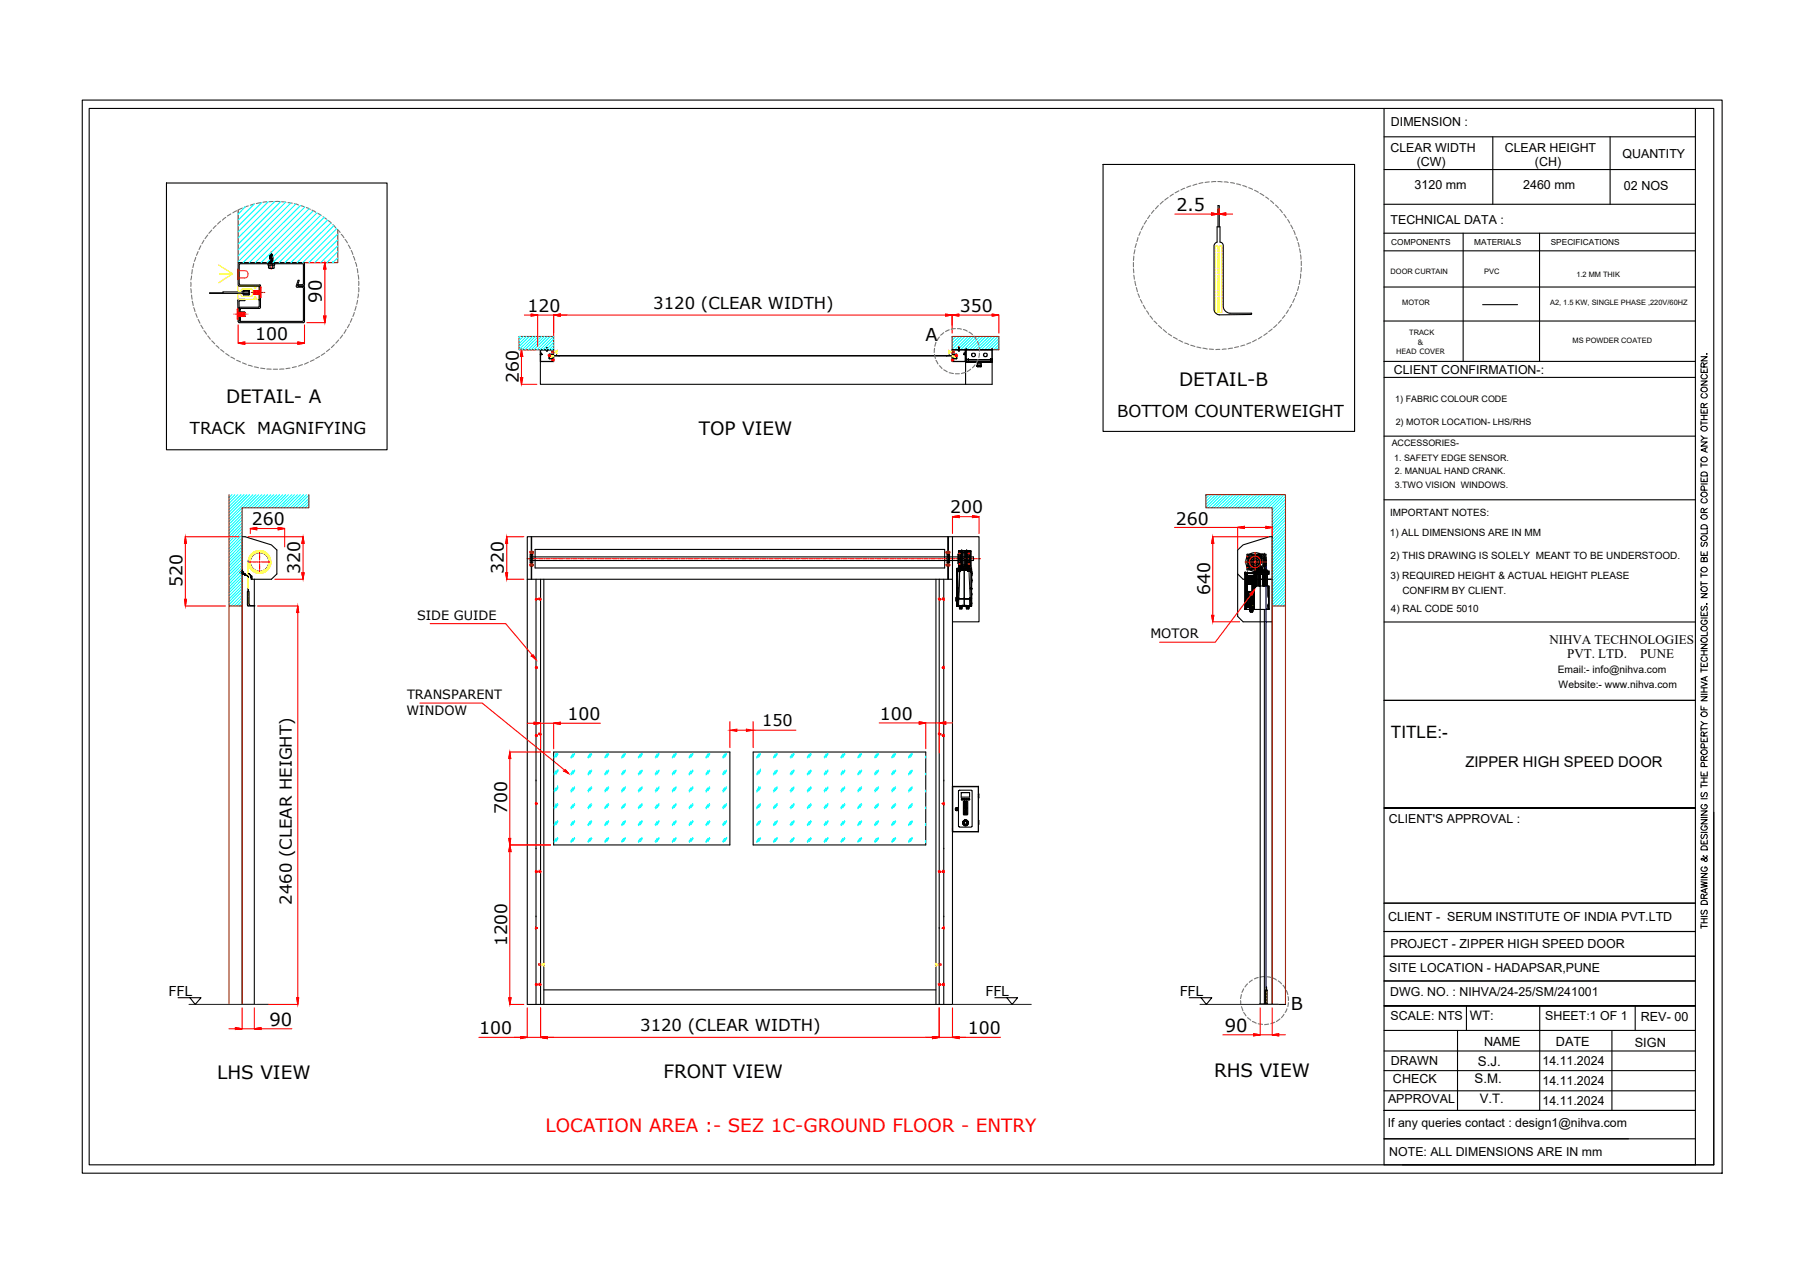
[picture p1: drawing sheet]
<svg xmlns="http://www.w3.org/2000/svg" width="420mm" height="297mm" viewBox="0 0 420 297" stroke-linecap="round" stroke-linejoin="round" font-family="sans-serif">
<defs><g id="words">
<g font-size="4.3">
<text x="274.5" y="89.8">DETAIL-B</text>
<text x="52.6" y="93.7">DETAIL- A</text>
<text x="162.7" y="101.3">TOP VIEW</text>
<text x="50.6" y="251.1">LHS VIEW</text>
<text x="154.4" y="251">FRONT VIEW</text>
<text x="282.6" y="250.7">RHS VIEW</text>
</g>
<text font-size="4.3" fill="#f00" x="127" y="263.4">LOCATION AREA :- SEZ 1C-GROUND FLOOR - ENTRY</text>
<g font-size="4.2">
<text x="74.9" y="70.5" transform="rotate(-90 74.9 70.5)">90</text>
<text x="62.7" y="238.7">90</text>
<text x="285.1" y="240.2">90</text>
</g>
<g font-size="4.1">
<text x="273.8" y="49.1">2.5</text>
<text x="215.4" y="79.4">A</text>
<text x="300.5" y="235">B</text>
</g>
<g font-size="4">
<text x="122.8" y="72.7">120</text>
<text x="223.4" y="72.7">350</text>
<text x="59.4" y="79.2">100</text>
<text x="120.7" y="89.1" transform="rotate(-90 120.7 89.1)">260</text>
<text x="221.2" y="119.5">200</text>
<text x="58.6" y="122.3">260</text>
<text x="273.7" y="122.1">260</text>
<text x="42.5" y="136.7" transform="rotate(-90 42.5 136.7)">520</text>
<text x="69.9" y="133.5" transform="rotate(-90 69.9 133.5)">320</text>
<text x="117.3" y="133.5" transform="rotate(-90 117.3 133.5)">320</text>
<text x="281.7" y="138.5" transform="rotate(-90 281.7 138.5)">640</text>
<text x="132.1" y="167.7">100</text>
<text x="204.8" y="167.6">100</text>
<text x="323.8" y="171.8">TITLE:-</text>
<text x="118" y="189.5" transform="rotate(-90 118 189.5)">700</text>
<text x="111.6" y="240.8">100</text>
<text x="225.3" y="240.8">100</text>
</g>
<text font-size="3.9" x="118" y="220.2" transform="rotate(-90 118 220.2)">1200</text>
<g font-size="3.8">
<text x="152.1" y="71.9">3120 (CLEAR WIDTH)</text>
<text x="44.2" y="100.9">TRACK</text>
<text x="59.9" y="100.9">MAGNIFYING</text>
<text x="260.1" y="97">BOTTOM COUNTERWEIGHT</text>
<text x="67.9" y="210.6" transform="rotate(-90 67.9 210.6)">2460 (CLEAR HEIGHT)</text>
<text x="149" y="240.1">3120 (CLEAR WIDTH)</text>
</g>
<text font-size="3.7" x="177.4" y="169">150</text>
<text font-size="3.4" x="341.1" y="178.6">ZIPPER HIGH SPEED DOOR</text>
<g font-size="3.2">
<text x="39.3" y="231.8">FFL</text>
<text x="229.4" y="231.8">FFL</text>
<text x="274.6" y="231.8">FFL</text>
</g>
<g font-size="3.1">
<text x="344" y="248.2">S.J.</text>
<text x="343.3" y="252.1">S.M.</text>
</g>
<g font-size="3">
<text x="97.1" y="144.2">SIDE GUIDE</text>
<text x="267.8" y="148.6">MOTOR</text>
<text x="360.7" y="149.9">NIHVA TECHNOLOGIES</text>
<text x="364.8" y="153.1">PVT. LTD.</text>
<text x="381.8" y="153.1">PUNE</text>
<text x="94.6" y="166.3">WINDOW</text>
<text x="94.8" y="162.7">TRANSPARENT</text>
<text x="342.2" y="237.4">WT:</text>
<text x="362.2" y="243.6">DATE</text>
<text x="380.5" y="243.6">SIGN</text>
<text x="344.4" y="256.8">V.T.</text>
</g>
<g font-size="2.9">
<text x="323.8" y="29.4">DIMENSION :</text>
<text x="323.7" y="35.3">CLEAR WIDTH</text>
<text x="350.3" y="35.3">CLEAR HEIGHT</text>
<text x="329.8" y="38.7">(CW)</text>
<text x="357.3" y="38.7">(CH)</text>
<text x="377.7" y="36.7">QUANTITY</text>
<text x="329.3" y="44.1">3120 mm</text>
<text x="354.6" y="44.1">2460 mm</text>
<text x="378" y="44.1">02 NOS</text>
<text x="323.7" y="52.1">TECHNICAL DATA :</text>
<text x="324.5" y="87.2">CLIENT CONFIRMATION-:</text>
<text x="323.3" y="191.6">CLIENT'S APPROVAL :</text>
<text x="323.1" y="214.5">CLIENT - SERUM INSTITUTE OF INDIA PVT.LTD</text>
<text x="323.7" y="220.6">PROJECT - ZIPPER HIGH SPEED DOOR</text>
<text x="323.4" y="226.2">SITE LOCATION - HADAPSAR,PUNE</text>
<text x="323.6" y="231.9">DWG. NO. : NIHVA/24-25/SM/241001</text>
<text x="323.7" y="237.5">SCALE: NTS</text>
<text x="359.7" y="237.5">SHEET:1 OF 1</text>
<text x="381.9" y="237.7">REV- 00</text>
<text x="345.5" y="243.6">NAME</text>
<text x="323.7" y="247.8">DRAWN</text>
<text x="359" y="248">14.11.2024</text>
<text x="323.1" y="256.8">APPROVAL</text>
<text x="324.2" y="252.1">CHECK</text>
<text x="359" y="252.5">14.11.2024</text>
<text x="359" y="257.2">14.11.2024</text>
<text x="323.1" y="262.4">If any queries contact : design1@nihva.com</text>
<text x="323.4" y="269.2">NOTE: ALL DIMENSIONS ARE IN mm</text>
</g>
<g font-size="2.4">
<text x="362.6" y="156.6">Email:- info@nihva.com</text>
<text x="362.8" y="160.1">Website:- www.nihva.com</text>
</g>
<g font-size="2.3">
<text x="323.5" y="124.8">1) ALL DIMENSIONS ARE IN MM</text>
<text x="323.6" y="120.1">IMPORTANT NOTES:</text>
<text x="323.7" y="130.1">2) THIS DRAWING IS SOLELY MEANT TO BE UNDERSTOOD.</text>
<text x="323.7" y="134.8">3) REQUIRED HEIGHT &amp; ACTUAL HEIGHT PLEASE</text>
<text x="323.7" y="142.4">4) RAL CODE 5010</text>
<text x="326.4" y="138.4">CONFIRM BY CLIENT.</text>
</g>
<g font-size="2.1">
<text x="324.8" y="93.6">1) FABRIC COLOUR CODE</text>
<text x="324.9" y="98.9">2) MOTOR LOCATION- LHS/RHS</text>
<text x="323.9" y="103.9">ACCESSORIES-</text>
<text x="324.5" y="107.4">1. SAFETY EDGE SENSOR.</text>
<text x="324.7" y="110.4">2. MANUAL HAND CRANK.</text>
<text x="324.7" y="113.6">3.TWO VISION WINDOWS.</text>
</g>
<g font-size="1.9">
<text x="323.9" y="57">COMPONENTS</text>
<text x="343.2" y="57">MATERIALS</text>
<text x="361" y="57">SPECIFICATIONS</text>
</g>
<g font-size="1.7">
<text x="323.7" y="63.8">DOOR CURTAIN</text>
<text x="345.5" y="63.8">PVC</text>
<text x="366.9" y="64.5">1.2 MM THIK</text>
<text x="326.4" y="71">MOTOR</text>
<text x="360.8" y="71">A2, 1.5 KW, SINGLE PHASE ,220V/60HZ</text>
<text x="328" y="77.9">TRACK</text>
<text x="325" y="82.4">HEAD COVER</text>
<text x="330" y="80.4">&amp;</text>
<text x="366.1" y="79.9">MS POWDER COATED</text>
</g>
</g></defs>
<!-- layer: 0 -->
<g fill="none" stroke="#767676" stroke-width=".25">
<path d="M45.6 59.9l-.4 .9M46.1 58.6l-.4 .9M46.8 57.2l-.5 .9M47.5 55.9l-.5 .8M48.4 54.7l-.7 .9M49.3 53.6l-.7 .7M50.3 52.5l-.7 .7M51.4 51.5l-.8 .7M52.5 50.6l-.7 .6M53.7 49.8l-.8 .5M55.1 49.1l-.9 .4M56.4 48.4l-.9 .5"/>
<path d="M57.8 47.9l-.9 .4M59.2 47.5l-.9 .3M60.7 47.2l-1 .2M62.1 47l-.9 .1M63.6 46.9l-.9 .1M64.1 46.9h1M65.5 47l1.1 .1M67 47.2l1 .1M68.5 47.4l1 .3M69.9 47.9l1 .3M71.3 48.3l.9 .4M72.6 48.9l.9 .5"/>
<path d="M74 49.7l.8 .4M75.2 50.5l.8 .5M76.4 51.4l.7 .6M77.5 52.3l.7 .8M78.5 53.4l.7 .7M79.4 54.5l.7 .8M80.3 55.7l.6 .8M81.1 57l.4 .9M81.8 58.3l.3 .9M82.3 59.7l.3 .9M263.9 59.6l-.1 1M264.2 58.1l-.2 1"/>
<path d="M264.5 56.7l-.3 .9M264.9 55.3l-.3 .9M265.4 53.9l-.3 .9M266.1 52.6l-.4 .9M266.9 51.3l-.6 .9M267.7 50.1l-.6 .8M268.6 49l-.6 .7M269.6 47.9l-.6 .7M270.8 46.8l-.7 .7M271.9 46l-.8 .6M273.1 45.2l-.8 .5M274.4 44.4l-.9 .5"/>
<path d="M275.8 43.8l-.9 .4M277.2 43.3l-1 .3M278.6 42.9l-.9 .3M280 42.5l-.9 .2M281.5 42.3l-1 .2M283 42.3h-1M283.5 42.3h1M285 42.3l.9 .2M286.4 42.5l1 .2M287.8 42.8l1 .3M289.3 43.2l.9 .3M290.7 43.7l.9 .4"/>
<path d="M292 44.3l.9 .5M293.3 45l.9 .6M294.6 45.9l.7 .5M295.8 46.7l.7 .7M296.9 47.7l.7 .7M297.9 48.7l.6 .8M298.8 49.9l.6 .8M299.7 51.1l.5 .8M300.5 52.4l.4 .9M301.1 53.7l.4 .9M301.7 55.1l.3 .9M302.1 56.4l.3 1.1"/>
<path d="M302.5 57.9l.2 1M302.7 59.3l.1 1M44.4 65.7v1M44.4 67.2l.1 1M44.6 64.2l-.2 1M44.6 68.7l.1 1M44.8 62.8l-.2 1M44.8 70.1l.2 1M45.1 61.4l-.2 .9M45.1 71.6l.3 .9M45.6 73l.3 .9M46.1 74.4l.4 .8"/>
<path d="M46.8 75.7l.5 .8M47.5 77l.6 .8M48.4 78.2l.6 .8M49.3 79.3l.7 .7M78.8 79.1l-.6 .8M79.8 78l-.6 .8M80.6 76.7l-.5 .9M81.3 75.5l-.4 .8M81.9 74.1l-.4 .9M82.5 72.7l-.4 1M82.7 61.1l.3 .9M82.9 71.3l-.3 1"/>
<path d="M83.2 62.5l.1 1M83.2 69.9l-.2 .9M83.4 64l.1 1M83.4 68.4l-.1 1M83.5 65.5v1M83.5 66.9v1.1M217.9 79.7l-.3 .9M218.7 78.5l-.6 .8M219.7 77.4l-.7 .6M221 76.8l-.9 .4M222.4 76.5l-1 .1M222.9 76.5l.9 .1"/>
<path d="M224.3 76.7l.8 .4M225.6 77.3l.8 .6M226.7 78.2l.6 .9M227.5 79.5l.4 .9M263.8 61.1v1M263.8 62.6l.1 .9M263.9 64.1l.1 .9M264.2 65.5l.2 1M264.5 66.9l.3 1M264.9 68.4l.3 .8M265.4 69.7l.5 .9M266.1 71l.5 .9"/>
<path d="M266.9 72.4l.5 .8M267.7 73.5l.6 .8M268.6 74.7l.7 .7M269.6 75.8l.8 .7M270.8 76.7l.7 .7M271.9 77.7l.8 .5M273.1 78.5l.9 .5M274.4 79.2l.9 .4M275.8 79.9l.9 .3M291.1 79.8l-.9 .3M292.5 79.1l-.9 .5M293.7 78.4l-.8 .5"/>
<path d="M295 77.5l-.8 .6M296.1 76.6l-.8 .6M297.2 75.6l-.7 .7M298.3 74.5l-.7 .7M299.1 73.4l-.6 .7M299.9 72.2l-.5 .8M300.7 70.9l-.5 .8M301.3 69.5l-.4 .9M301.9 68.1l-.4 1M302.3 66.7l-.3 .9M302.6 65.2l-.2 1M302.7 63.8v1"/>
<path d="M302.9 60.8v1M302.9 62.3l-.1 1M50.3 80.4l.7 .7M51.4 81.4l.7 .6M52.5 82.3l.9 .6M53.7 83.1l.9 .5M55.1 83.9l.9 .4M56.4 84.5l.9 .3M57.8 85l.9 .3M59.2 85.4l1 .2M60.7 85.7l1 .1M62.1 85.9l1 .1"/>
<path d="M63.6 86h1M66.1 85.9l-1 .1M67.5 85.7l-.9 .1M69 85.4l-1 .2M70.4 84.9l-.9 .3M71.8 84.3l-.9 .5M73.1 83.7l-.9 .4M74.4 83l-.9 .5M75.6 82.2l-.8 .5M76.8 81.3l-.8 .5M77.8 80.2l-.7 .7M217.5 81.1l-.1 1"/>
<path d="M217.5 82.5l.2 1M217.9 83.9l.4 .8M218.7 85.1l.6 .7M219.7 86.1l.8 .4M221 86.8l.9 .2M222.4 87h.9M224.8 86.7l-1 .3M225.9 86l-.8 .5M227 84.9l-.6 .7M227.6 83.7l-.3 .8M227.9 80.8l.1 1M228 82.2l-.1 1"/>
<path d="M277.2 80.4l.9 .3M278.6 80.8l.9 .2M280 81l1 .3M281.5 81.3h1M283.9 81.3l-.9 .1M285.4 81.3h-.9M286.9 81l-1 .2M288.3 80.7l-.9 .2M289.7 80.3l-.9 .3M288.8 232.9v1M289 231.5l-.2 1M289 234.3l.3 1"/>
<path d="M289.5 230.2l-.4 .8M289.5 235.7l.5 .8M290.4 229l-.6 .8M290.4 236.9l.7 .6M291.5 228.1l-.7 .6M291.5 237.8l.9 .4M292.9 227.6l-.9 .3M292.9 238.3l1 .2M294.4 227.3l-1.1 .2M294.8 227.4l1 .2M295.3 238.4l-.9 .1M296.3 227.7l.8 .4"/>
<path d="M296.7 238l-.9 .3M297.5 228.4l.8 .6M298 237.2l-.9 .6M298.6 229.4l.5 .8M298.9 236.1l-.6 .8M299.4 230.6l.4 .9M299.6 234.8l-.5 .9M299.8 232l.1 .9M299.9 233.4l-.1 .9"/>
</g>
<g fill="none" stroke="#000" stroke-width=".25">
<path d="M19.1 23.3h381.8v249.8h-381.8zM20.8 25.2h378.1v246h-378.1zM256.8 38.3h58.5v62.1h-58.5zM322.2 25.2v246h72.4v-246M322.2 31.8h72.4M322.2 39.5h72.4M347.5 31.8v15.8M374.8 31.8v15.8M38.7 42.6h51.4v62.1h-51.4zM62.8 59.4l.3-.4 .4 .4v.4M62.8 59.4v2M62.8 59.4l.7 .4"/>
<path d="M62.8 59.5l.7 .4M62.8 59.6l.7 .4M62.8 59.7l.7 .3M62.8 59.8l.7 .4-.7-.3M62.8 59.9l.7 .4M62.9 59.2l.5 .4M63 59.1l.3 .1M63.1 59l.4 .7-.7-.4M63.3 59.3l-.3-.1 .3 .3M63.5 59.9h.1M63.5 59.8v1.6M283.3 52.8h.7v3.6a.9 .9 0 0 1 .7 .7v14.2a1.67 1.67 0 0 0 1.6 1.6h5.1v.2l-7.6 .2a1.41 1.41 0 0 1-1.2-1.2v-15l.3-.5 .4-.2z"/>
<path d="M283.5 52.8v-4.9h.3v4.9M322.1 54.3h72.5M322.2 47.6h72.4M322.2 58.4h72.4M340.6 54.3v29.8M358.4 54.3v29.8M55.4 72.6h1.6v1.1h-1.6zM55.4 73.7h.1M55.4 73.6h1.6M55.4 72.7h1.6M55.5 69.7h1.5v.3l-1.2-.1-.2 .3 .1 4.4 .2 .2h14.5l.2-.2v-7.6l-.2-.1h-1.3l-.1-.2 .4-1.5h.3l-.4 1.2 .2 .3 1.3-.1 .1 .2v8.1l-.2 .2h-15.1l-.2-.3-.1-4.9zM55.5 61.2l15.3-.1 .1 .2v5.1l-1.6 .1v-.2l1.3-.2v-4.5l-.1-.2h-14.6l-.2 .3 .1 4.5 .1 .2 4.6-.1 .1 .1v5.2l-.2 .2h-4.4l-.1 .2 .1 2.6h-.3l-.1-2.9 .2-.2h4.4l.2-.1v-4.7l-4.8-.1-.1-.1z"/>
<path d="M55.6 72.7v.9M55.6 71.8h.1M55.9 72h.1M56.4 68l.3-.4 1.4 .1v.9l-.2 .1h-1.2l-.3-.4M56.7 68h1.2M56.8 67.8l1.1-.1v.8h-1l-.2-.2M56.8 67.9l-4.9 .1v.2h-3.1v.1h9.1M56.8 67.8v.1M60.3 70h.1M62.4 61.4h1.5v.3h-1.4zM62.5 61.7v.7l.2 .1 1.1-.1v-.7M62.8 61.7v.8"/>
<path d="M62.8 60l.7 .4M62.8 60.1l.7 .5M62.8 60.4l.7 .4M62.8 60.5l.7 .3M62.8 60.6l.7 .4M62.8 60.7l.7 .4M62.8 60.8l.7 .4M62.8 60.8l.7 .5M62.8 60.9l.7 .5M62.8 61.1l.6 .3M62.8 61.2l.4 .2M62.8 61.4h.2"/>
<path d="M63.5 61h.1M63.5 60.8h.1M63.5 60.6h.1M63.5 60h.1M63.5 61.4v1.1M63.5 60.6l-.7-.4 .7 .5M322.1 66.8h72.5M322.1 74.7h72.5M345.1 70.9h8.1M125.8 81.4v8.1h105.1v-8.1M125.8 81.4v1.1M125.8 81.4h3.1v1.1h-1v1h.9"/>
<path d="M125.8 82.5h.2M125.8 82.4h.2M125.8 81.5l3-.1v1h-1l.1 1.1h.8v.5l.1-.5M126 82.4v-.2l.2 .3-.4 .1v1.5h3v-.9l-.3-.1h.4v1.1h-3.1v-1.7M126 82.4v.1M127.2 81.5v.2h.2M127.2 81.5h.3M127.3 81.4h.1M127.3 81.3h.1M127.3 81.2l.1-.1zM127.3 81.2h.1zM127.3 81.4h.1z"/>
<path d="M127.3 81v.1l.1-.1M127.3 81h.1M127.4 81.5v.2l.1-.2M127.4 81h-.1v.7M127.4 81.4h.1M127.4 81v.4M127.9 83.2h.1M128.3 82.7h.3zM128.3 82.7h.1M128.3 82.7v.2zM128.3 82.9h93.9M128.3 82.8h.3"/>
<path d="M128.5 83.7h.4h-.4v.2h.4h-.4M128.6 82.8h.1M128.6 82.9h-.3h.4M128.6 82.8l1.5 .1M128.6 82.9h.1M128.8 83.5h.1M128.9 83.7v.2M129.6 82.8h.1M129.6 82.8h91.4M221 82.8h.1M221.6 83.7v.2M221.7 83.5h.9v-1l-1-.1 .1-1h3.1v8.1"/>
<path d="M221.7 83.5v.5l.1-.5M221.7 83.5h.1M221.8 83.6h.1M221.8 82.8h.1M221.8 82.9h.4h-.3M221.9 82.7h.3v.2v-.2zM221.9 82.8l-1.5 .1M221.9 82.9h.1M221.9 82.8h.3M222 83.7h-.4h.4v.2h-.4h.4M222.2 82.7h.1M222.6 83.2h.1"/>
<path d="M223.1 81.5l.2-.1v.3h-.2M223.1 81.5v.2v-.2M223.1 81.5h.2M223.1 81h.2v.7M223.1 81.1l.2 .1zM223.1 81.4h.2zM223.1 81.4h.1M223.1 81l.2 .1-.2-.1M223.1 81v.4M223.2 81h.1M223.2 81l.1 .1M223.3 81.4h.1"/>
<path d="M223.3 81.3h.1M223.3 81.2h-.2l.2 .2-.2-.1M223.3 81v.1M223.3 81.5h.1M224.4 82.6h.1M224.5 82.5v-.3l-.2 .3h.4v1.6h-2.9l-.1-.9 .3-.1-.4 .1v.9l3.2 .1-.1-1.7M224.5 82.2h.1M224.7 82.5l-.3-.1h.3v-1h-2.9l-.1 1h1v1.1h-.9M224.8 82.4l-.1 .1M224.9 81.4h6h-6M224.9 83.7h.1M224.9 83.7h6z"/>
<path d="M224.9 83.8h.1M224.9 83.8h6M224.9 84.3h.1M224.9 84.3h6zM224.9 81.4h.1M224.9 83.7v.1M224.9 81.4v2.3M224.9 83.8v.5M225 83.7v.1M225.4 83.7h.1M225.4 83.7h5.2M225.4 83.7v.1"/>
<path d="M227.4 85.2h1M227.4 85.3h.1M227.4 85.2h.1M227.4 85.3h.4M227.5 84.3h.1M227.5 85.1h.9M227.5 85.3h.3M227.5 85.3h.1M227.6 84.3v.2h.8v-.2h-.9h.9M227.6 85.3h.1M227.7 85.4h-.2h.9h-.2M227.7 85.3h.1"/>
<path d="M227.8 85.3h.1M227.9 85.3h.1M227.9 85.2h.1M228 85.3h.1M228.1 85.3h.1M228.1 85.2h.1M228.2 85.3h.1M228.2 85.2h.1M228.2 85.3h.2M228.3 85.3h.1M228.3 85.2h.1M228.4 85.3h.1"/>
<path d="M228.4 85.2v.2h-.9v-.3a.44 .44 0 0 1 0-.5 .44 .44 0 0 1 .6-.1 .36 .36 0 0 1 .3 .6v.2M228.4 85.2v.1M230.6 83.7v.1M230.6 83.7h.1M230.9 83.7h.1M230.9 81.4h.1M230.9 84.3h.1M322.1 84.1h72.5M322.2 87.9h72.4M396 95.3v.9h1.4v-.9M396 88.7h1.4l-1.4 .9h1.4M396 85.8v.9h1.4v-.9"/>
<path d="M396 83h1.4l-1.4 1h1.4M396 98v.9M396 98.5h1.4M396 97.7h1.4M396 96.7h1.4M396 99.5a.67 .67 0 0 1 1-.3 .67 .67 0 0 1 .2 1 .68 .68 0 0 1-.9 .1 .68 .68 0 0 1-.3-.8zM396.2 90.3a.68 .68 0 0 1 .8-.1 .68 .68 0 0 1 .3 .7 .67 .67 0 0 1-.9 .3 .67 .67 0 0 1-.2-.9zM396.3 91.6a.52 .52 0 0 0-.3 .6 .52 .52 0 0 0 .5 .4h.3a.52 .52 0 0 0 .6-.4 .52 .52 0 0 0-.3-.6M396.3 87.2a.52 .52 0 0 0-.4 .6 .52 .52 0 0 0 .6 .4h.3a.52 .52 0 0 0 .6-.4 .52 .52 0 0 0-.3-.6M396.6 94.9v-.9l-.3-.1-.3 .3v.7h1.4M396.6 85.4v-.8l-.5-.1-.1 .9h1.4M396.6 86.2v.5"/>
<path d="M396.6 95.6v.6M396.6 96.7v1M397.3 82.4h.1zM397.4 93.9l-.8 .5M397.4 84.5l-.8 .4M322.2 116.3h72.4M322.2 101.5h72.4M396 111.2v.9h1.4v-.9M396 102.9h1.4l-1.4 1h1.4M396 107.8v.9M396 112.7h1.4M396 108.3h1.4"/>
<path d="M396 101.4l.6 .6M396 110.1a.78 .78 0 0 1 1-.2 .78 .78 0 0 1 .4 .9h-1.4zM396 106.7a.66 .66 0 0 1 1-.3 .66 .66 0 0 1 .1 1.1 .66 .66 0 0 1-.8 0 .66 .66 0 0 1-.3-.8zM396.2 114.7a.68 .68 0 0 1 .8-.1 .68 .68 0 0 1 .3 .8 .67 .67 0 0 1-.9 .2 .67 .67 0 0 1-.2-.9zM396.3 116.1a.5 .5 0 0 0-.3 .6 .5 .5 0 0 0 .5 .4h.3a.5 .5 0 0 0 .6-.4 .5 .5 0 0 0-.3-.6M396.6 119.3v-.8l-.3-.2-.3 .4v.6h1.4M396.6 111.6v.5M396.7 114.1l-.1-.8-.5-.1-.1 .9h1.4M396.9 104.4v.7M397.4 104.2l-1.4 .5 1.4 .6M397.4 102h-.8l-.6 .5M397.4 118.3l-.8 .5"/>
<path d="M55.9 133.2h.2l-.1 .1 .1-.1-.1 .1h.4M56 133.2h-.1h.7M56.1 133.2h.1M56.1 133.2l.1 .1M56.2 133.2h.1M56.3 133.2h.1M56.4 125.3v108.5h2.8v-99M56.4 124.9h.6l6.2 1.9 1.2 1.2v5.6l-1.2 1.2h-4.7M56.4 133.2h.1M56.4 133.2v.1M56.4 133l.1 .1M56.4 133l.1 .4"/>
<path d="M56.4 133h.1M56.5 133.1l.1 .2M56.5 133.3h.1l-.1 .1M56.5 133.7h.1M56.5 133.6h.1M56.5 133.6l-.1-.8v.9h.6M56.5 133.1v.3M56.5 133.6h.5M57 133.8l.4 .1 .4 .4zM57 133.6h-.5h.6v.2h-.1l.1 .1h-.1v-.2h-.5h.5M57 133.6v.1M57 133.8h.1"/>
<path d="M57.7 137h.1v.7h.2v3.1l.3 .2 1 .1h-1.5l-.2-.2zM57.8 134.3h.1M57.8 133.5l.4 .2 .3 .6zM58.4 134.3l-.1-.1v.2h.2v.4M58.4 134.3h.1M58.4 134.3l.2-.1-.1 .1M58.5 134.3v.5v-.5M58.5 134.8h.1M58.5 134.3h.1M58.6 134.3v.5v-.5M58.6 134.8h.1M58.6 134.3h.1"/>
<path d="M122.7 134.8h3.1v99M122.7 134.8v-9.9h99v9.9M122.7 134.8v99h95.9M123.4 129.6h103.2v.9h-103.2M123.7 128.3h.1v.7l-.4 .1v1.9l.3 .2M123.7 124.9v9.9M123.8 124.9v9.9M123.8 129l.2 .1v1.9l-.2 .1v.7h-.1M123.8 131.5h.2M124.6 127.9h95.3v4.3h-95.3zM124.8 134.8v99M125.5 139.4h.3z"/>
<path d="M125.5 139.4v.2h.3M125.8 139.6h.1M125.8 139.4v.2h-.3M125.8 139.4v.2M125.8 134.8h92.8M126.6 134.8v99M217.9 134.8v99M218.6 134.8h3.1v99h-3.1M218.6 139.4h.4l-.4 .1v.1h.4M218.6 139.6h.1M218.6 134.8v99M218.7 139.5v.1"/>
<path d="M219 139.5v.1h-.4M219.7 134.8v99M220.5 131.5h.1M220.6 129l-.2 .1v1.9l.2 .2M220.6 124.9v9.9M220.6 131.8h.2M220.8 128.3h-.2v.7l.4 .1v1.9l-.2 .2M220.8 124.9v9.9M221.7 124.9h6.2v19.9h-6.2M288.1 133.6l1.3 1.2h6.7v-9.9h-.6l-6.1 1.9-1.3 1.2v15.5l1.3 1.3h6.7M293.3 134.8h2.8v99h-2.8zM396 138.2h1.4l-1.4 .9h1.4"/>
<path d="M396 128.4v.9h1.4v-.9M396 133.9h1.4M396 133.4v1M396 135.4v.9M396 135.9h1.4M396 125a.67 .67 0 0 1 1-.2 .67 .67 0 0 1 .2 .9 .69 .69 0 0 1-.8 .1 .69 .69 0 0 1-.4-.8zM396 120.1a.67 .67 0 0 1 1-.3 .67 .67 0 0 1 .2 .9 .69 .69 0 0 1-.8 .1 .69 .69 0 0 1-.4-.7zM396.2 136.7a.66 .66 0 0 1 .9-.1 .66 .66 0 0 1 .1 1 .66 .66 0 0 1-.9 0 .66 .66 0 0 1-.1-.9zM396.2 132.2a.66 .66 0 0 1 .9-.1 .66 .66 0 0 1 .1 .9 .66 .66 0 0 1-.9 .1 .66 .66 0 0 1-.1-.9zM396.2 126.3l-.2 .3 .2 .6 .3-.1 .5-.8h.2l.2 .3-.2 .6M396.2 122.3l.3-.2 .7 .2 .2 .3v.5h-1.4v-.5zM396.6 130.1l.3-.3 .4 .1 .1 .2v.6h-1.4l.1-.8h.5v.8"/>
<path d="M396.6 128.7v.6M397.4 123.5v.8h-1.4M294.3 141.9v91.9h3.1M322.2 144.8h72.4M396 158.7l1.4 .6-1.4 .5M396 154.3v.9h1.4v-.9M396 150h1.4l-1.4 1h1.4M396 142.4v.9h1.4v-.9M396 155.5v1M396 156h1.4M396 152.5h1.4M396 151.5h1.4"/>
<path d="M396 143.9h1.4M396 148.7a.71 .71 0 0 1 .9-.3 .71 .71 0 0 1 .4 .9 .71 .71 0 0 1-.9 .2 .71 .71 0 0 1-.4-.8zM396.2 145.9a.66 .66 0 0 1 .9-.1 .66 .66 0 0 1 .1 .9 .66 .66 0 0 1-.9 .1 .66 .66 0 0 1-.1-.9zM396.2 141.2l-.2 .3 .2 .6 .3-.1 .5-.8h.2l.2 .3-.2 .6M396.3 153a.5 .5 0 0 0-.3 .5 .5 .5 0 0 0 .5 .4h.3a.5 .5 0 0 0 .6-.4 .5 .5 0 0 0-.3-.5M396.3 144.4a.5 .5 0 0 0-.3 .6 .5 .5 0 0 0 .5 .3h.3a.49 .49 0 0 0 .6-.4 .49 .49 0 0 0-.6-.5v.3M396.6 142.8v.5M396.6 151.5v1M396.6 154.7v.5M396.9 157.7v.7M397.3 140.5v.2zM397.4 157.5l-1.4 .5 1.4 .6"/>
<path d="M397.4 147.1v.9h-1.4M125.5 170.8h.3zM125.5 170.8v.2h.3M125.8 171h.1M125.8 170.8v.2h-.3M125.8 170.8v.2M128.9 175.1h41v21.6h-41zM175.3 175.1h40.2v21.6h-40.2zM218.6 170.8v.2M218.7 170.8v.2M219 170.8h-.4h.4v.2h-.4h.4M322.2 163h72.4"/>
<path d="M396 179.7v.9h1.4v-.9M396 171.8v.8h1.4v-.8M396 164.4v.8h1.4M396 162.2h1.4l-1.4 .9h1.4M396 169.2v.9M396 169.6h1.4M396 168l.6 .5M396 161.6h1.4M396 161.1h1.4M396 160.1h1.4M396 166a.7 .7 0 0 1 .9-.3 .7 .7 0 0 1 .4 .8 .7 .7 0 0 1-.9 .3 .7 .7 0 0 1-.4-.8zM396.2 174.7a.68 .68 0 0 1 .8-.1 .68 .68 0 0 1 .3 .8 .67 .67 0 0 1-.9 .2 .67 .67 0 0 1-.2-.9z"/>
<path d="M396.6 177v-.8l-.3-.2-.3 .4v.6h1.4M396.6 171.3v-.8l-.5-.1-.1 .9h1.4M396.6 160.1v1M396.6 164.7v.5M396.6 172.1v.5M396.7 178.4l-.1-.8h-.5l-.1 .8h1.4M396.7 174.1l-.1-.9h-.5l-.1 .9h1.4M397.4 168.5h-.8l-.6 .5M397.4 176l-.8 .5M397.4 170.4l-.8 .5M221.7 192.8v.3M221.7 193.6h6z"/>
<path d="M221.7 183.1v10.5zM221.7 183.1h6.1M221.7 183.1h6M221.7 193.6h.1M221.7 192.9v.2M221.8 193.6h.1M221.8 183.1v10.5M222.4 188.2l.3-.1 .3 .1M222.4 188.5l.3 .2 .3-.2M222.6 188.4h.3zM223.1 184.1l.2-.1h2.2a.55 .55 0 0 1 .8 .3v7.9a.76 .76 0 0 1-1 .3h-1.4a.69 .69 0 0 1-.7-.2 .69 .69 0 0 1-.1-.8zM223.7 184.5h2h-2v1.1"/>
<path d="M223.8 185.9h1.9a.19 .19 0 0 1 0 .2 .19 .19 0 0 1-.2 .1l-1.4-.1a.2 .2 0 0 1-.3 .1 .2 .2 0 0 1 0-.3zM223.8 186l.2-.1 .1 .2-.2 .1zM224.1 186.1v.1M224.2 191.2l.1 .1zM224.2 191.2l.2 .9-.3-.2zM224.3 186.5h.8l.2 .1v2.9l-.2 .2-.8-.1zM224.3 191.1l.1-.1 .1 .2-.1-.2v.2zM224.3 191.6h.1M224.3 191.7h.1M224.3 191.6v.1M224.3 191.5h.1M224.3 191.4h.1"/>
<path d="M224.3 191.7v.1M224.3 191.4v.1M224.3 191.5v.2M224.3 189.4l.2 .1h.5l.1-.1M224.3 186l.3-.1v.3zM224.3 191.8l.2 .2M224.3 191.3v.1M224.3 191.2h.1M224.3 191.9h.1M224.3 191.8h.1M224.3 191.8v.1M224.3 191.2v.1"/>
<path d="M224.4 186.6l.7 .1v2.8l-.8-.1zM224.4 191l.2 .1zM224.4 191.4a.38 .38 0 0 1 .4-.2 .38 .38 0 0 1 .3 .4 .34 .34 0 0 0-.3-.4 .34 .34 0 0 0-.4 .4zM224.4 191.9h.1M224.4 191.2h.1M224.4 191.9l.1 .1M224.5 191.2h.1M224.5 192h.1M224.6 187.3v.2zM224.6 188.7v.1zM224.6 187.3l.1 .2zM224.6 191h.1z"/>
<path d="M224.6 192l-.1 .2zM224.6 192h.1M224.6 191.1h.1M224.6 191.1l-.1 .1M224.6 188.7l.1 .1zM224.6 188v.1zM224.6 187.4h.1M224.6 191h.1M224.6 192l.2 .1zM224.6 189.2l.1-.3 .2 .3M224.6 191.1h.3M224.7 187.3v.2z"/>
<path d="M224.7 188.7l.1 .1zM224.7 188l.1 .1zM224.7 187.1v-.2h.2l-.1 .2M224.7 191l.1-.1zM224.7 189v.3l.2-.1-.1-.2M224.7 191.1h.1M224.8 187.3v.2zM224.8 187.8l.2 .3zM224.8 188.7h.1M224.8 192l.1 .2zM224.8 191.1h.1M224.8 187.3l.1 .2z"/>
<path d="M224.8 188.7l.1 .1zM224.8 191l.1 .1zM224.9 188.7v.1zM224.9 187.3v.2zM224.9 187l-.1 .1M224.9 188v.1zM224.9 188.1h.1M224.9 192v.2zM224.9 192h.1M224.9 187a.2 .2 0 0 0-.1-.3 .21 .21 0 0 0-.3 .3 .2 .2 0 0 0 .3 .1M224.9 191h.2l-.2 .1zM224.9 185.9l.2 .3h-.2z"/>
<path d="M224.9 191.1h.1M224.9 191.1l.1 .1M225 191.2h.1M225 192h.1M225.1 191.2h.1M225.1 191.9h.1M225.1 191.9l-.1 .1M225.1 191.3h.2a.56 .56 0 0 1-.2 .8zM225.1 191.2h.2zM225.1 191.6h.1M225.1 191.8l-.1 .2M225.1 191.3v.1"/>
<path d="M225.1 191.8h.1M225.1 191.4h.1M225.1 191.2v.1M225.1 191.8v.1M225.2 191.4h.1M225.2 191.5h.1M225.2 191.6v.1M225.2 191.7h.1M225.2 191.7l-.1 .1M225.2 191.6h.1M225.2 191.4v.2M225.5 185.9l.1 .3h-.2z"/>
<path d="M225.7 184.5v1.1h-2M227.7 183.1v10.5M227.7 193.6h.1M227.7 185v.1M227.7 185.4v.2M227.7 183.1h.1M227.8 183.1v10.5M227.8 191v.9M227.8 184.8v.9M394.6 188.1h-72.4h72.4M396 195.6v.8h1.4v-.8M396 190.8h1.4l-1.4 1h1.4"/>
<path d="M396 188.8h1.4l-1.4 1h1.4M396 182.4v1M396 193.8h1.4M396 190.3h1.4M396 185.9h1.4M396 182.9h1.4M396 182.1h1.4M396 181.1h1.4M396 197.2a.78 .78 0 0 1 1-.2 .78 .78 0 0 1 .4 .8h-1.4zM396.2 194.2l-.2 .4 .2 .6 .3-.2 .5-.8h.2l.2 .4-.2 .6M396.2 184.5l-.2 .3 .2 .7 .3-.2 .5-.8h.2l.2 .3-.2 .7M396.3 192.2a.52 .52 0 0 0-.4 .7 .52 .52 0 0 0 .6 .4h.3a.51 .51 0 0 0 .6-.5 .51 .51 0 0 0-.6-.6v.4"/>
<path d="M396.3 187.3a.52 .52 0 0 0-.3 .6 .52 .52 0 0 0 .5 .4 .6 .6 0 0 0 .8-.2 .6 .6 0 0 0-.1-.8h-.4v.3M396.6 199.2l-.2 .1a.89 .89 0 0 1 .9 1.2h-.5l-.4-.6-.4 .1 .2 .2h.3l.8-.7v-.3M396.6 180.1v.5M396.6 181.1v1M396.6 195.9v.5M398.9 189.1v82.1h-72.5M322.2 210.2h72.4M322.2 216.8h72.4M396 205.2l1.4 .4-1.4 .3 1.4 .4-1.4 .3M396 203.3h1.4l-1.4 1h1.4M396 215.7h1.4M396 215.2v.9"/>
<path d="M396 214.8h1.4M396 213.9h1.4M396 213.3h1.4M396 204.8h1.4M396 209.9a.78 .78 0 0 1 1-.2 .78 .78 0 0 1 .4 .8h-1.4zM396.2 211.9l-.2 .3 .2 .6 .3-.1 .5-.8h.2l.2 .3-.2 .6M396.3 201.8a.52 .52 0 0 0-.4 .6 .52 .52 0 0 0 .6 .4h.3a.51 .51 0 0 0 .6-.5 .51 .51 0 0 0-.6-.5v.4M396.6 209.1v-.8l-.5-.1-.1 .9h1.4M396.6 213.9v.9M396.9 207v.7M397.4 206.8l-1.4 .6 1.4 .5M397.4 208.2l-.8 .4"/>
<path d="M41.5 232.3h5.3l-1.4 1.5-1.2-1.5M126.6 230.4h91.3M231.6 232.3h5.3l-1.3 1.5-1.2-1.5M276.8 232.3h5.3l-1.3 1.5-1.2-1.5M294.7 229.8h.1v.6l.2 .2v3.1l-.2 .1h-1.6l1.1-.1 .3-.2zM296.1 233.8h3.1M322.2 222.6h72.4M322.2 228.4h72.4M322.2 239.9h72.4M339.3 239.9v18.6M341.3 234.2v5.7M358.4 234.2v24.3"/>
<path d="M375.2 239.9v18.6M380.6 234.2v5.7M394.6 234.2h-72.4h72.4M322.2 249.2h72.4M322.2 244.7h72.4M322.2 253.9h72.4M394.6 258.5h-72.4h72.4M322.2 265.1h72.4"/>
<circle cx="226.6" cy="82.6" r=".43"/>
<circle cx="229.3" cy="82.6" r=".44"/>
<circle cx="60.4" cy="130.8" r="2.17"/>
<circle cx="292.2" cy="130.8" r="2.16"/>
<circle cx="222.7" cy="188.4" r=".19"/>
<circle cx="222.7" cy="188.3" r=".34"/>
<circle cx="224.7" cy="187" r=".24"/>
<circle cx="224.7" cy="188.1" r=".22"/>
<circle cx="224.7" cy="189.1" r=".3"/>
<circle cx="224.7" cy="189.2" r=".26"/>
<circle cx="224.7" cy="191.5" r=".4"/>
<circle cx="224.7" cy="187" r=".25"/>
<circle cx="224.8" cy="187" r=".29"/>
<circle cx="224.8" cy="191.6" r=".67"/>
<circle cx="224.8" cy="191.6" r=".35"/>
<circle cx="224.8" cy="188" r=".33"/>
<circle cx="224.8" cy="188.1" r=".28"/>
</g>
<g fill="none" stroke="#f00" stroke-width=".25">
<path d="M63.1 58.3h.1M63.1 58.4h.1M63.1 58.5h.1M63.1 58.6v.4M63.1 59.1h.1M63.1 59.2h.1M63.1 59.3v.5M63.1 59.9h.1M273.5 49.8h8.5M282 49.5l1.5 .3-1.5 .3M283.5 48.6v1.3M283.5 49.8h.3"/>
<path d="M283.8 48.6v1.3M285.3 49.5l-1.5 .3 1.5 .3M285.3 49.8h1.6M55.2 72l.2-.1-.1 2.5-.1-.1zM55.4 73.6h.1M55.4 75.6v4.3M55.5 73.6l-.1-.9h1.5l.1 .9h-.2M55.6 72.7v.9h-.1M55.7 72.7l.1 .9M55.9 72.7l.1 .9M56 72.7l.1 .9M56.2 72.7v.9"/>
<path d="M56.4 72.7v.9M56.5 72.7l.1 .9M56.7 72.7v.9M56.8 72.7l.1 .9h-1.3M56.8 72.7h.1M57 79.6l-1.6 .3 1.6 .3M57 79.9h12.3M59.2 67.7v.9h1.2M59.4 67.7l-.1 .9M59.5 67.7v.9M59.7 67.7l-.1 .9M59.9 67.7l-.2 .9"/>
<path d="M60 67.7v.9M60.2 67.7l-.1 .9M60.3 67.7l-.1 .9M60.5 67.7l-.1 .9h.2M60.6 68.6h.1M60.6 66.9l.2-.1-.1 2.5zM60.6 67.7h-1.5v.9h.1M60.6 67.6v1M63.1 60v.6M63.1 60.6h.1M63.1 60.7h.1M63.1 60.7v.6"/>
<path d="M63.1 61.4h.1M63.1 61.5v.4M63.1 62h.1M63.1 62.1h.1M63.1 62.2h.1M63.1 62.2v.5M63.1 62.8h.1M63.1 62.9h.1M63.1 63h.1M69.3 79.6l1.6 .3-1.6 .3M70.9 75.6v4.3M71.4 61.1h4.3"/>
<path d="M71.4 75.1h4.3M75.3 62.7l.3-1.6 .3 1.6M75.3 73.5l.3 1.6 .3-1.6M75.6 62.7v10.8M122.1 73.3h1.5M123.6 73.1l1.6 .2-1.6 .3M128.9 78.4v-5.1h-3.7v7.3M130.4 73.1l-1.5 .2 1.5 .3M130.4 73.3h89.7M220.1 73.1l1.5 .2-1.5 .3M221.6 73.3v4.2M223.2 73.1l-1.6 .2 1.6 .3"/>
<path d="M223.2 73.3h7.7M230.9 73.1l1.6 .2-1.6 .3M232.5 73.3v4.2M121.1 83l.3-1.6 .3 1.6M121.1 87.9l.3 1.6 .3-1.6M121.3 81.4h3.5M121.3 89.5h3.7M121.4 83v4.9M127.3 80.8v.1M127.3 81h.1M127.3 81.2v.4M127.3 81.7h.1"/>
<path d="M127.3 81.8h.1M127.8 82.5v.5zM127.8 82.9l.1-.2v.2h.3M127.8 82.9v-.2h.4v.2M127.8 82.9h.1M127.9 82.7v.2v-.2l.1 .2v-.2l.2 .2M128.1 82.9h.1M128.5 83.9h.2l.1-.2-.1 .2M128.5 83.9h.1M128.6 83.7l-.1 .2M128.6 83.7h.3v.2M128.7 83.9v-.2v.2"/>
<path d="M128.9 83.6v.4zM221.6 83.6v.4zM221.6 83.9l.1-.2v.2h.3M221.6 83.9h.1M221.8 83.9v-.2v.2M221.8 83.7l.2 .2M221.9 83.7h-.3v.2M221.9 83.7h.1M221.9 83.9h.1M222 83.7v.2M222.4 82.7v.2M222.4 82.7h.2v.2v-.2"/>
<path d="M222.4 82.9h.1M222.4 82.7h.1M222.5 82.7v.2v-.2M222.6 82.7v.2v-.2M222.6 82.7l.1 .2h-.3M222.6 82.7h.1M222.7 82.6v.4zM223.2 80.8h.1M223.2 80.9h.1M223.2 81h.1M223.2 81.1v.4M223.2 81.6h.1"/>
<path d="M223.2 81.7h.1M223.2 81.8h.1M42.9 126.5l.3-1.6 .2 1.6M42.9 139.5l.3 1.6 .2-1.6M43.2 124.9h12.4M43.2 126.5v13M55.8 133.2h.3M56.1 133.2h.1M56.2 133.2h.1M56.3 133.2h.1M56.4 133.2h.4M57.8 124.9h12.7"/>
<path d="M58.1 130.8h.4M58.3 123v1.2M58.6 130.8h.1M58.8 130.8h.1M58.9 130.8h.7M59.7 130.8h.1M59.7 130.8h.2M59.8 122.8l-1.5 .2 1.5 .3M59.8 123h4.9M59.9 130.8h.1M60.2 130.8h.4M60.4 132.9v.2"/>
<path d="M60.4 132.8h.1M60.4 132.6v.2M60.4 132.6h.1M60.4 131.8v.7M60.4 131.5v.2M60.4 131.5h.1M60.4 131.3v.1M60.4 130.4h.1M60.4 130.2v.1M60.4 130.1h.1M60.4 129.3v.8M60.4 129.3h.1"/>
<path d="M60.4 129.1v.1M60.4 129h.1M60.4 128.6v.4M60.4 130.6v.5M60.8 130.8h.1M61 130.8h.1M61.1 130.8h.1M61.3 130.8h.7M62.1 130.8h.1M62.2 130.8h.1M62.4 130.8h.1M62.4 130.8h.3"/>
<path d="M64 134.8h6.5M64.7 122.8l1.6 .2-1.6 .3M66.3 123v4.3M70.2 126.5l.3-1.6 .3 1.6M70.2 133.3l.3 1.5 .3-1.5M70.5 126.5v6.8M117.7 126.5l.3-1.6 .2 1.6M117.7 133.3l.3 1.5 .2-1.5M117.9 124.9h4M117.9 134.8h4M118 126.5v6.8M122.7 130.1h.6"/>
<path d="M123.5 130.1h.2M123.9 130.1h1M124.7 139.2l.1 .5zM124.8 139.5l.2-.1v.2zM124.8 139.6h.1M124.8 139.4v.2M124.9 139.5l.1 .1M125.1 130.1h.2M125.5 139.4h.2l.1 .2-.1-.2M125.5 139.4v.2h.3v-.2M125.5 139.4h.1M125.5 130.1h1"/>
<path d="M125.6 139.4v.2v-.2M125.7 139.4v.2v-.2M125.8 139.4h.1M125.8 139.2v.6zM126.7 130.1h.1M127.1 130.1h.9M128.2 130.1h.2M128.6 130.1h1M129.8 130.1h.2M130.1 130.1h1.1M131.4 130.1h.2M131.8 130.1h.9"/>
<path d="M132.9 130.1h.3M133.3 130.1h1M134.5 130.1h.2M134.9 130.1h1M136.1 130.1h.2M136.5 130.1h.9M137.6 130.1h.3M138.1 130.1h.9M139.2 130.1h.2M139.6 130.1h1M140.8 130.1h.2M141.2 130.1h1"/>
<path d="M142.4 130.1h.2M142.8 130.1h.9M143.9 130.1h.2M144.3 130.1h1M145.6 130.1h.1M145.9 130.1h1M147.1 130.1h.2M147.5 130.1h.9M148.6 130.1h.3M149.1 130.1h.9M150.2 130.1h.2M150.6 130.1h1"/>
<path d="M151.8 130.1h.2M152.2 130.1h1M153.4 130.1h.2M153.8 130.1h.9M154.9 130.1h.2M155.3 130.1h1.1M156.5 130.1h.2M156.9 130.1h1M158.1 130.1h.2M158.5 130.1h.9M159.7 130.1h.2M160 130.1h1.1"/>
<path d="M161.2 130.1h.2M161.6 130.1h1M162.8 130.1h.2M163.2 130.1h1M164.4 130.1h.2M164.8 130.1h.9M165.9 130.1h.2M166.3 130.1h1M167.5 130.1h.2M167.9 130.1h1M169.1 130.1h.2M169.5 130.1h.9"/>
<path d="M170.7 130.1h.1M171 130.1h1.1M172.3 130.1h.1M172.6 130.1h1M173.8 130.1h.2M174.2 130.1h.9M175.4 130.1h.2M175.8 130.1h.9M176.9 130.1h.2M177.3 130.1h1M178.5 130.1h.2M179 130.1h.9"/>
<path d="M180.1 130.1h.2M180.5 130.1h1M181.6 130.1h.2M182 130.1h1.1M183.3 130.1h.1M183.6 130.1h1M184.8 130.1h.2M185.2 130.1h1M186.4 130.1h.2M186.7 130.1h1.1M187.9 130.1h.2M188.3 130.1h1"/>
<path d="M189.5 130.1h.3M189.9 130.1h1M191.1 130.1h.2M191.5 130.1h.9M192.6 130.1h.2M193.1 130.1h.9M194.2 130.1h.3M194.6 130.1h1M195.8 130.1h.2M196.2 130.1h1M197.4 130.1h.1M197.8 130.1h1"/>
<path d="M199 130.1h.1M199.3 130.1h1M200.5 130.1h.2M200.9 130.1h1M202.1 130.1h.2M202.5 130.1h.9M203.6 130.1h.2M204 130.1h1M205.2 130.1h.3M205.7 130.1h.9M206.8 130.1h.2M207.2 130.1h1"/>
<path d="M208.3 130.1h.2M208.8 130.1h1M210 130.1h.1M210.3 130.1h1M211.5 130.1h.2M211.9 130.1h1M213.1 130.1h.2M213.5 130.1h1M214.6 130.1h.2M215 130.1h1M216.3 130.1h.2M216.6 130.1h1"/>
<path d="M217.8 130.1h.2M218.2 130.1h.9M218.6 139.2v.6zM218.6 139.5l.1 .1v-.1h.3M218.6 139.5v.1h.4v-.1M218.6 139.5h.1M218.9 139.5h.1M219 139.5l-.2 .1M219.3 130.1h.3M219.4 139.5l.1 .1zM219.4 139.5h.3l-.3 .1M219.4 139.4h.1"/>
<path d="M219.4 139.4v.2M219.6 139.5v.1v-.1M219.7 139.2l.1 .6zM219.7 139.5h.1M219.7 139.5v.1M219.8 130.1h1M221 130.1h.2M221.3 130.1h1M221.7 120.2v4M222.5 130.1h.2M222.9 130.1h1M223.3 120l-1.6 .3 1.6 .2"/>
<path d="M223.3 120.3h3.1M224.1 130.1h.2M224.5 130.1h1M225.6 130.1h.2M226 130.1h1M226.4 120l1.5 .3-1.5 .2M227.3 130.1h.1M227.6 130.1h.6M227.9 120.2v4M273.4 122.8h14.7v4.9M282 126.5l.3-1.6 .2 1.6M282.3 124.9h13.1"/>
<path d="M282.3 126.5v16.7M289.7 122.5l-1.6 .3 1.6 .2M289.7 122.8h5M289.8 130.8h.7M290.5 130.8h.1M290.6 130.8h.1M290.8 130.8h.7M291.1 138.2l.9-.9-.6 1.2M291.3 138.4l-8.4 11.1h-13M291.6 130.8h.1M291.9 130.8h.4M292.2 132.9v.2"/>
<path d="M292.2 132.8h.1M292.2 132.6v.2M292.2 132.6h.1M292.2 131.8v.7M292.2 131.5v.2M292.2 131.5h.1M292.2 131.3v.1M292.2 130.4h.1M292.2 130.2v.1M292.2 130.1h.1M292.2 129.3v.8M292.2 129.3h.1"/>
<path d="M292.2 129.1v.1M292.2 129h.1M292.2 128.6v.4M292.2 130.6v.5M292.5 130.8h.4M293 130.8h.1M293.2 130.8h.1M293.3 130.8h.7M294.1 130.8h.1M294.3 130.8h.1M294.4 130.8h.1M294.7 122.5l1.4 .3-1.4 .2"/>
<path d="M296.1 122.8v1.9M43.2 141.1h9.3M59.9 141.1h9.4M69.1 142.6l.2-1.5 .2 1.5M69.3 142.6v89.7M100.1 145.2h17.6l6.3 7.4M124.1 152.5l.7 1.1-1-.9M124.7 155.2l.1 .4zM124.8 155.3h.2v.2h-.2zM124.8 155.5h.1M124.8 155.3v.2M124.9 155.3l.1 .2"/>
<path d="M219.4 155.3l.1 .2zM219.4 155.3h.3v.2h-.3zM219.6 155.3v.2v-.2M219.7 155.2l.1 .4zM219.7 155.3h.1M219.7 155.3v.2M282 143.2l.3 1.6 .2-1.6M282.3 144.8h6.3M97.8 163.7h14.4l19.3 15.6M118.4 176.6l.3-1.5 .2 1.5M118.6 175.1h9.6M118.7 176.6v18.6"/>
<path d="M122.7 168.4h1.6M124.3 168.1l1.5 .3-1.5 .2M124.7 171l.1 .5zM124.8 171.1h.2v.2h-.2zM124.8 171.3h.1M124.8 171.1v.2M124.9 171.1l.1 .2M125.5 170.8h.2l.1 .2-.1-.2M125.5 170.8v.2h.3v-.2M125.5 170.8h.1M125.6 170.8v.2v-.2M125.7 170.8v.2v-.2"/>
<path d="M125.8 170.8h.1M125.8 170.7v.4zM125.8 168.3v6M125.8 168.4h3.1M128.9 168.3v6M130.4 168.1l-1.5 .3 1.5 .2M130.4 168.4h9.4M131.6 179.2l.8 .9-1.1-.6M169.9 168v6M171.5 170h2.3M175.3 168v6M175.3 170h10"/>
<path d="M204.7 168.3h9.3M214 168l1.5 .3-1.5 .3M215.5 168.2v6.1M215.5 168.3h3.1M218.6 170.7v.4zM218.6 170.8l.1 .2v-.2h.3M218.6 170.8h.1M218.6 168.2v7.1M218.9 170.8h.1M219 170.8l-.1 .2-.1-.2v.2M219 170.8v.2h-.4M219.4 171.1l.1 .2z"/>
<path d="M219.4 171.1h.3v.2h-.3zM219.6 171.1v.2v-.2M219.7 171l.1 .5zM219.7 171.1h.1M219.7 171.1v.2M220.1 168l-1.5 .3 1.5 .3M220.1 168.3h1.6M118.4 195.2l.3 1.5 .2-1.5M118.4 198.3l.3-1.6 .3 1.6M118.6 196.7h9.6M118.7 198.3v34M124.7 186.8v.5z"/>
<path d="M124.8 187l.2 .1zM124.8 187.1h.1M124.8 187v.1M124.9 187l.1 .1M219.4 187l.1 .1zM219.4 187l.3 .1zM219.6 187v.1v-.1M219.7 186.9l.1 .4zM219.7 187h.1M219.7 187v.1M124.7 215.8l.1 .5zM124.7 202.7l.1 .4z"/>
<path d="M124.8 215.9h.2v.2h-.2zM124.8 216.1h.1M124.8 202.8h.2v.2h-.2zM124.8 203h.1M124.8 202.8v.2M124.8 215.9v.2M124.9 215.9l.1 .2M124.9 202.8l.1 .2M125.5 202.8l.3 .2-.1-.2M125.5 202.8v.2h.3v-.2M125.5 202.8h.1M125.6 202.8v.2v-.2"/>
<path d="M125.7 202.8v.2v-.2M125.8 202.8h.1M125.8 202.7v.5zM218.6 202.7v.5zM218.6 203l.1-.2v.2h.3M218.6 203v-.2h.4v.2M218.6 203h.1M218.8 202.8v.2v-.2l.2 .2M218.9 203h.1M219.4 215.9l.1 .2zM219.4 215.9h.3v.2h-.3zM219.4 202.8l.1 .2z"/>
<path d="M219.4 202.8h.3v.2h-.3M219.4 202.8h.1M219.4 202.8v.2M219.6 215.9v.2v-.2M219.6 202.8v.2v-.2M219.7 215.8l.1 .5zM219.7 215.9h.1M219.7 202.7l.1 .5zM219.7 202.8h.1M219.7 202.8v.2M219.7 215.9v.2M53.3 239.5h1.5"/>
<path d="M54.8 239.2l1.6 .3-1.6 .2M56.4 234.6v4.9h2.8v-4.9M59.9 233.8h9.4M60.8 239.2l-1.6 .3 1.6 .2M60.8 239.5h7.1M69.1 232.3l.2 1.5 .2-1.5M118.4 232.3l.3 1.5 .3-1.5M118.6 233.8h3.3M122.7 234.6v7M124.7 229l.1 .4zM124.8 229.1h.2v.2h-.2zM124.8 229.3h.1"/>
<path d="M124.8 229.1v.2M124.9 229.1l.1 .2M125.5 229.1h.2l.1 .2-.1-.2M125.5 229.1v.2h.3v-.2M125.5 229.1h.1M125.6 229.1v.2v-.2M125.7 229.1v.2v-.2M125.8 229.1h.1M125.8 229v.4zM125.8 234.6v7M218.6 229v.4zM218.6 229.3l.1-.2v.2h.3"/>
<path d="M218.6 229.3v-.2h.4v.2M218.6 229.3h.1M218.6 234.6v7M218.8 229.1v.2v-.2v.2v-.2l.2 .2M218.9 229.3h.1M219.4 229.1l.1 .2zM219.4 229.1h.3v.2h-.3zM219.6 229.1v.2v-.2M219.7 229l.1 .4zM219.7 229.1h.1M219.7 229.1v.2M221.7 234.6v7"/>
<path d="M293.3 234.6v6.4M296.1 234.6v6.4M111.5 241.5h14.3M119.6 241.5h1.6M121.2 241.3l1.5 .2-1.5 .3M127.4 241.3l-1.6 .2 1.6 .3M127.4 241.5h89.7M217.1 241.3l1.5 .2-1.5 .3M218.6 241.5h14.3M223.3 241.3l-1.6 .2 1.6 .3M223.3 241.5h1.5M284.7 240.9h7.1"/>
<path d="M291.8 240.6l1.5 .3-1.5 .2M293.3 240.9h2.8M297.7 240.6l-1.6 .3 1.6 .2M297.7 240.9h1.5"/>
</g>
<path d="M123.8 131.5h.2M220.4 131.5h.2" fill="none" stroke="#f1eb1f" stroke-width=".25"/>
<g fill="none" stroke="#cd2027" stroke-width=".25">
<path d="M54.4 73.1h.1M54.5 73.1h.1M54.6 73.1h.1M54.7 73.1h.1M54.8 73.1h.4M55.3 73.1h.1M55.3 62.6h.1l-.1 2.5zM55.4 73.1h.1M55.4 63h1.6a.86 .86 0 0 1 .7 .9 .86 .86 0 0 1-.7 .8h-1.6M55.5 73.1h.5M56 73.1h.1M56.1 73.1h.1"/>
<path d="M56.2 73.1h.5M56.8 73.1h.1M56.9 73.1h.1M56.9 73.1h.5M57.5 73.1h.1M57.6 73.1h.1M57.7 73.1h.1M58.4 68.1h.1M58.5 68.1h.4M59 68.1h.1M59.1 68.1h.1M59.2 68.1h.1"/>
<path d="M59.2 68.1h.5M59.7 68.1h.1M59.8 68.1h.1M59.9 68.1h.1M60 68.1h.4M60.5 68.1h.1M60.6 68.1h.1M60.6 68.1h.6M61.2 68.1h.1M61.3 68.1h.1M61.4 68.1h.3M127.6 82.8h.1"/>
<path d="M127.6 82.8h.6M128.2 82.8h.1M128.3 82.8h.1M128.4 83.8h.2M128.7 83.8h.1M128.8 83.8h.1M128.9 83.8h.2M128.9 81.7v.5zM128.9 81.8h-.5l.1 .3h.4M221.4 83.8h.6M221.6 81.7v.5zM221.6 81.8h.5v.3h-.5"/>
<path d="M222.1 83.8h.1M222.3 82.8h.1M222.4 82.8h.1M222.5 82.8h.1M222.6 82.8h.1M222.6 82.8h.3M123.3 131.5h.1M123.3 128.6h.1M123.4 131.5h.7M123.4 128.5v.2h.2M123.4 128.6h.7M123.4 131.6h.2"/>
<path d="M123.4 128.5h.2M123.6 131.4l-.2-.1v.3M123.6 131.4v.4l-.2-.2M123.6 131.4h-.2v.3M123.6 128.5l-.2-.1v.4l.2-.1M123.6 128.5v.2M123.7 131.6l.1-.2v.2M123.7 131.6h.1M123.7 131.6v-.2v.3M123.7 128.5l.1 .2v-.2M123.7 128.5h.1M123.7 128.5v.2v-.2"/>
<path d="M123.8 131.6h.4M123.8 128.5v.2l.2-.2v.2M123.8 128.5l-.1 .2h.3M123.8 128.5h.4M123.8 128.4h.3l-.1 .4h-.2zM123.8 128.5v.2h.2M123.8 131.6h.2M123.8 128.5h.2M124 131.6v-.2v.2M124 131.4v.2v-.2l-.2 .2M124 131.4h-.3l.1 .2M124 131.4l-.2-.1v.3"/>
<path d="M124 131.4l.1 .3-.3 .1v-.2M124 131.4h-.2v.3M124 128.5v.2h.2v-.2M124 128.5v.2v-.2M124.1 131.6v-.2l.1 .2M124.1 128.5v.2l.1-.2M124.2 131.5h.1M124.2 131.6v-.2h-.2v.3M124.2 128.6h.1M124.6 139.5h.4M125 139.5h.1M125.1 139.5h.1"/>
<path d="M125.2 139.5h.1M125.4 139.5h.3M125.7 139.5h.1M125.8 139.5h.1M125.9 139.5h.1M218.4 139.5h.1M218.5 139.5h.5M219.1 139.5h.1M219.2 139.5h.5M219.8 139.5h.1M219.9 139.5h.1M220.2 131.5h.2"/>
<path d="M220.2 131.4v.2h.5M220.2 131.4l.1 .2v-.2l.1 .2v-.2v.2l.2-.2v.2v-.2v.2h-.2M220.2 131.4h.5M220.2 128.6h.2M220.2 128.7h.5M220.4 131.4v.3M220.4 131.4l.3-.1v.4l-.3 .1v-.2M220.4 131.4v.2M220.4 131.4h.2v.3M220.4 128.5h.2v.2v-.2v.2v-.2l-.1 .2v-.2l-.1 .2v-.2l-.1 .2v-.2l-.1 .2M220.4 128.5v.2M220.4 128.4h.3l-.1 .4h-.2z"/>
<path d="M220.4 131.5h.1M220.4 128.6h.1M220.5 131.5h.1M220.5 128.6h.1M220.6 128.5v.2h-.2M220.7 131.5h.1M220.7 131.6v-.2v.2M220.7 131.4v.2M220.7 131.4l.1 .2M220.7 128.6h.1M220.7 128.5h-.5v.2M220.7 128.5v.2v-.2"/>
<path d="M220.7 128.5v.2M220.8 131.4h.3l-.1 .4-.2-.2M220.8 131.4v.2M220.8 131.4h.2v.3M220.8 131.5h.3M220.8 131.6h.1M220.8 128.6h.3M220.8 128.5h.1M220.8 128.5l-.1 .2M220.8 131.6h.2M220.8 128.5h.2M220.8 128.5v.2"/>
<path d="M220.8 131.4v.3M221 128.5v.3l-.2-.1M221 128.5l-.2-.1v.3M221 128.5v.2h-.2M124.6 155.4h.4M125 155.4h.1M125.1 155.4h.1M125.2 155.4h.1M219.2 155.4h.5M219.8 155.4h.1M219.9 155.4h.1M124.6 171.2h.4"/>
<path d="M125 171.2h.1M125.1 171.2h.1M125.2 171.2h.1M125.4 171h.3M125.7 171h.1M125.8 171h.1M125.9 171h.1M218.4 171h.1M218.5 171h.5M219.1 171h.1M219.2 171.2h.5M219.8 171.2h.1"/>
<path d="M219.9 171.2h.1M124.6 187h.4M125 187h.1M125.1 187h.1M125.2 187h.1M219.2 187h.5M219.8 187h.1M219.9 187h.1M124.6 216.1h.4M124.6 202.9h.4M125 216.1h.1M125 202.9h.1"/>
<path d="M125.1 216.1h.1M125.1 202.9h.1M125.2 216.1h.1M125.2 202.9h.1M125.4 202.9h.3M125.7 202.9h.1M125.8 202.9h.1M125.9 202.9h.1M218.4 202.9h.1M218.5 202.9h.5M219.1 202.9h.1M219.2 216.1h.5"/>
<path d="M219.2 202.9h.5M219.8 216.1h.1M219.8 202.9h.1M219.9 216.1h.1M219.9 202.9h.1M124.6 229.2h.4M125 229.2h.1M125.1 229.2h.1M125.2 229.2h.1M125.4 224.6h.1M125.4 224.6l.4 .1M125.4 229.2h.3"/>
<path d="M125.7 229.2h.1M125.8 224.3v.5zM125.8 224.4h-.4v.2M125.8 229.2h.1M125.9 229.2h.1M218.4 229.2h.1M218.5 229.2h.5M218.6 224.3v.5zM218.6 224.4h.5l-.1 .3h-.4M219.1 229.2h.1M219.2 229.2h.5M219.8 229.2h.1"/>
<path d="M219.9 229.2h.1"/>
</g>
<g fill="none" stroke="#000" stroke-width=".23">
<path d="M222.7 132.7h.1M222.7 138.8h.1M222.7 138.7h.1M222.7 138.6h.1M222.7 138.5h.1M222.7 138.4h.1M222.7 138.3h.1M222.7 138.2h.1M222.7 137.1h.1M222.7 134.8h.1M222.7 134.8v.2M222.7 133.5h.1"/>
<path d="M222.7 135h.1M222.7 133.1h.1M222.7 132.7v.9M222.7 135v.4v-.4M222.7 134.1h.1M222.7 134h.1M222.7 135.1h.1M222.7 133.9h.1M222.7 133.8h.1M222.7 133.5v.1M222.7 133.6h.1M222.7 135.4h.1"/>
<path d="M222.7 135.2h.1M222.7 135.5h.1M222.7 133.7h.1M222.7 133h.1M222.7 135.7h.1M222.7 133.3h.1M222.7 132.3h3.5zM222.7 135.1v.1M222.7 134.8v.2zM222.7 133.6v.1zM222.7 133v.1zM222.7 132.3v.3"/>
<path d="M222.7 133v2M222.7 135.1v2M222.7 138.1v.3M222.7 138.7v1.7M222.7 132.6h.1M222.7 132.6h3.5M222.8 132.6h.1M222.8 133.2h.1M222.8 132.9h.1M222.8 133.5h.1M222.8 139.4h.1M222.8 139.4v.1"/>
<path d="M222.8 139.4v1.7M222.8 133.4l-.1 .1zM222.8 132.8v.1M222.8 139.4h.3M222.8 132.8h.1M222.8 132.9l.2 .1M222.8 133.2v.1zM222.8 133.2v.1M222.8 132.8l.1-.2 .2 .2M222.9 139.4h.1M222.8 139.5v1.6M222.8 133.3h.1"/>
<path d="M222.8 133.3v6v-2.3M222.8 133.3l.1 3.7M222.8 133.2l-.1 .1M222.8 133.3v6.1M222.8 132.7l.3-.1v.2v-.2zM222.9 139.4h.2M222.9 132.6h.1M222.9 139.6v.1l.2-.1M222.9 139.4h.3M222.9 139.6h.2M222.9 136.9l.2 .1-.2 .1zM222.9 133.2h.1"/>
<path d="M222.9 133.2v6.3M222.9 139.4h3.3M222.9 139.5l.1 .1zM222.9 139.1v.1zM222.9 139.6h.1M222.9 137h.1M222.9 132.8h.1M222.9 139.1v.2M222.9 139.1l.2 .1-.2 .1M222.9 133l-.1 .2M222.9 132.3v.3M223 133h.1"/>
<path d="M223 139.4h.1M223 139.6h.1M223 139.5h.1M223 139.5l.1 .1M223 139.5h-.1l.1 .1M223 137h.1M223.1 132.9l-.1 .1 .1-.1M223.1 132.6h.1M223.1 139.4h.1M223.1 132.8h.1M223.1 131.2h.4v.2h-.4v.7M223.1 139.4h1.3"/>
<path d="M223.1 132.9h.1M223.1 132.8v.1M223.1 139.6h.1M223.1 129v2.2M223.1 139.6l-.1 1.2M223.1 130.1h.1M223.1 130h.1M223.1 131.6h.1M223.1 131.5h.1M223.1 131h.1M223.1 129.1h.1M223.1 128.7h.4v.2l-.4 .1"/>
<path d="M223.1 128.6h.1M223.1 128.5h.1M223.1 132.1l-.1 .2M223.1 132h.1M223.1 132.1h2.6M223.1 129.1l.1 .1M223.1 128.2h.6l.1 .2M223.1 131.3h.3M223.1 131h.6M223.1 130.3h.1M223.1 130.2h.1M223.1 129.9h.1"/>
<path d="M223.1 129.1h.6M223.1 128.8h.3M223.2 139.4h.1M223.2 131h-.1M223.2 129.2v1.8M223.2 139.4l-.1 1.7M223.2 131h.5M223.2 129.2h.5M223.3 132.7l-.5 .5 .5-.5M223.3 132.8l-.5 .4M223.3 132h.1M223.3 131.5h.3v.3h-.3z"/>
<path d="M223.3 131.5h.1M223.3 128.3h.3v.4l-.3-.1zM223.3 128.6h.1M223.3 132.7v.1M223.3 132.8h.1M223.3 129.2v1.8M223.3 131.7h.3M223.3 128.5h.3M223.3 132.8l-.4 .4 .4-.4M223.3 132.8l-.2 6.8M223.3 132.6v.1M223.3 132.6h.1l-.1 .1"/>
<path d="M223.3 132.7h.1M223.3 132.6h.1M223.3 132.6l-.2 .2M223.4 132.6h.1M223.4 132.7v.1M223.4 132.8l-.2 6.6M223.4 132.7h.1M223.4 132.8h.1M223.4 132.6v.1M223.4 132.6l-.1 .1M223.4 132.7l-.1 .1M223.4 132h.1"/>
<path d="M223.4 132.8h.2v.1zM223.4 132.9h.1M223.5 132.8v.2zM223.5 132.6h.1M223.5 132h.1M223.5 132.7h.1M223.5 132.6h.3M223.5 132.7v.1M223.5 132.6v.1M223.5 132.8v.2M223.5 132.8h-.1l.1 .2M223.5 132.6v.2"/>
<path d="M223.5 132.7h.3M223.5 132.8h.3M223.6 129.9h-.2l.2 .3M223.6 129.2v1.8M223.7 128.2v3.8h-.6M223.7 130.2h.1M223.7 129.9h.1M223.8 132.6h.1M223.8 132.7h.1M223.8 132.7v.1M223.8 132.6v.1M223.8 128.4l.1 3.4-.8 .1"/>
<path d="M223.8 128.4v3.6M223.8 132.6v.2M223.9 132.6h.1M223.9 132.7h.1M223.9 128.2h.1M223.9 132.7v.1M223.9 132.6v.1M223.9 128.5v.1h1l.1-.1M223.9 130.2v1.5M223.9 132.7h1.5M223.9 132.8h1.1M223.9 128.2v1.7"/>
<path d="M223.9 131.5h1M223.9 128.7h1M224 128.2v.4M224.1 132.7h.1M224.1 132.6h.1M224.1 131.6h.1M224.1 128.5h.1M224.1 131.8h.1M224.1 128.4h.1M224.1 128.4v3.6M224.1 132.6v.2M224.1 132.8h.1"/>
<path d="M224.1 132.7v.1M224.1 132.6v.1M224.2 132.6h.1M224.4 132.6h.1M224.4 132.7h.1M224.4 132.8v8.3M224.4 132.8h.1M224.4 129.6h.1M224.4 139.4h.1M224.5 128.5h.1M224.4 128.4h.1M224.5 131.6h.1"/>
<path d="M224.4 131.8h.1M224.4 132.6v.1M224.4 128.4v1.2M224.4 131.8v-1.4l.1 1.4M224.4 132.6v.2M224.5 132.6h.1M224.5 132.8v8.3M224.5 132.6v.1M224.5 132.8h.1M224.5 139.4h.1M224.5 132.7h.1M224.5 128.4v1.2"/>
<path d="M224.5 132.6v.2M224.7 132.6h.1M224.8 132.6h.1M224.8 132.7h.1M224.8 129.6h.1M224.8 128.4h.1M224.8 131.6h.1M224.8 131.8h.1M224.8 128.5h.1M224.8 132.8h.1M224.8 132.7v.1M224.8 132.6v.1"/>
<path d="M224.8 128.4v1.2M224.8 132v-1.6v1.6M224.8 132.6v.2M224.9 128.2v.4M224.9 128.2l.1 3.5M224.9 131.3l.1 .2M225 132.6h.1M225 132.7h.1M225 132.6v.1M225 132.6h.4M225 132.7v.1M225 128.2h.1"/>
<path d="M225 132.8h.1M225.1 132.6h.1M225.1 132.6v.1M225.1 132.7h.1M225.1 132.6h.3M225.1 132.7v.1M225.1 132.8h.3M225.1 128.4v3.4M225.1 132.6v.2M225.1 131.8l.6 .1M225.1 131.5v.2M225.1 128.2v3.8"/>
<path d="M225.1 131.8v.2M225.1 132h.6M225.1 131h.6M225.1 129.2h.6M225.1 129.1h.6M225.3 131.5h.3v.3h-.3zM225.3 128.3h.3v.3l-.3 .1zM225.3 129.2v.6h.3v-.6M225.3 131v-.7h.3v.7M225.3 131.7h.3M225.3 130.7h.3M225.3 129.5h.3"/>
<path d="M225.3 128.5h.3M225.4 132.6h.1M225.4 132.7h.1M225.4 132h.1M225.4 132.7v.1M225.4 132.8v.2zM225.4 132.6v.1M225.4 132.9h.1M225.4 132.6v.2M225.4 132.6h.2h-.1M225.4 132.6h.2M225.4 132.7h.2"/>
<path d="M225.5 132.7v.1M225.5 132.8h.1M225.5 132.6h.1M225.5 132.7h.1M225.5 132.6l.1 .1M225.5 128.7v.3M225.5 131.2v.2M225.5 132.6v.1M225.6 132.7l.2 .1M225.6 132.8h.1M225.6 132.6v.1M225.6 131.2h-.2l.2 .2"/>
<path d="M225.6 128.7h-.2l.2 .3M225.6 132.7h.1M225.6 132.7v.1M225.6 132.8l.2 6.8M225.6 129l.1 .1M225.6 128.8h.1v-.6h-2.6v3.4M225.6 128.7v.3M225.6 131.2v.2M225.6 131.3h.1v.8M225.6 132.7l.5 .5M225.6 131.4h.1M225.6 128.7h.1"/>
<path d="M225.6 132h.1M225.6 132.7l.5 .5-.5-.4M225.6 131.5h.1M225.6 128.6h.1M225.7 139.4h-1.2h1.3M225.7 139.4h.1M225.7 131h.1M225.7 139.4h.4M225.7 139.4v1.7M225.7 128.7v.1M225.7 129.2v1.8M225.7 131.3v.1"/>
<path d="M225.7 129.3v.3M225.7 130.5v.3M225.7 130.3h.1M225.7 130.2h.1M225.7 129.9h.1M225.7 132h-2.6h2.6M225.7 131.6h.1M225.7 131.5h.1M225.7 129.1h.1M225.7 128.6h.1M225.7 128.5h.1M225.7 132.1l.2 .2v.3"/>
<path d="M225.7 132h.1M225.7 128.2l-.6 .2M225.7 129.1v.1M225.7 131v.2h-.1M225.8 132.8h.1M225.8 132.9h.1M225.8 139.4h.1M225.8 132.6h.1M225.8 132.7h.3zM225.8 132.8v.1M225.8 139.6h.1M225.8 139.2l.2-.1v.1z"/>
<path d="M225.8 139.2l.2-.1v.2zM225.8 139.6l.1 1.2M225.9 132.6l.2 .1-.2-.1-.1 .2zM225.9 133h.1M225.9 139.4h.1M225.9 139.5l-.1 .1M225.9 133l-.1-.1 .1 .1M225.9 139.5h.1M225.9 139.6h.1M225.9 139.5h.1zM225.9 139.1l.1 .1zM225.9 136.9l.1 .1z"/>
<path d="M225.9 132.7l.1 .1zM225.9 139.5h.1l-.1 .1M225.9 133l.2-.1zM225.9 137h.1M225.9 133l.2 .2M226 139.4h-.2h.3M226 133.3l.1 6.2M226 133.2l-.4-.4 .4 .4M226 132.6h.1M226 139.4h.1M226 133.2l.1 .1M226 133.2l.1 6.1"/>
<path d="M226.1 133.2h.1M226.1 139.4h.1M226.1 132.8v.1M226.1 132.6h.1M226.1 132.9h.1M226.1 132.8h.1M226.1 133.3h.1M226.1 133.2l.1 .1M226.1 132.9l-.2 .1M226.1 139.5v1.6h-.2M226.1 139.5h.1M226.1 133.2v.1"/>
<path d="M226.1 133.2h-.1M226.1 133.3v7.8M226.2 132.7h.1M226.2 132.6h-3.5v.7M226.2 133.1h.1M226.2 135h.1M226.2 139.4h.1M226.2 133.5h.1M226.2 133.6h.1M226.2 133.8h.1M226.2 133.9h.1M226.2 134h.1"/>
<path d="M226.2 134.1h.1M226.2 137.1h.1M226.2 138.6h.1M226.2 138.5h.1M226.2 138.4h.1M226.2 138.3h.1M226.2 135.5h.1M226.2 133.7h.1M226.2 135.2h.1M226.2 133.4v.1zM226.2 133.8v.2M226.2 135.4h.1"/>
<path d="M226.2 139.3v1.8M226.2 135.1v.1M226.2 132.6v.6M226.2 135v.4v-.4M226.2 132.7v2.3M226.2 133.4h.1M226.2 134.8h.1M226.2 138.2h.1M226.2 133h.1M226.2 135.7h.1M226.2 133.3h.1M226.2 132.3h.1"/>
<path d="M226.2 137.9h.1M226.2 133.2v.1M226.2 133.2h-.1l.1 .1M226.2 134.8v.1M226.2 133.6v.1M226.2 135.4v.1M226.2 134.9h.1M226.2 133v.1M226.2 135.1h.1M226.2 133.4v.1M226.2 134.8v.2M226.2 132.3v.3"/>
<path d="M226.2 133v6.4M226.2 139.5v1.6M289.8 133.4v6.7M289.8 133.5h.1M289.8 133.4h.1M289.8 133.6h.1M289.8 133.4v.1M289.8 133.5v.3zM289.8 133.6v.1zM289.8 133.5l.1 .1M289.8 133.6v.2M289.9 133.5l.2 .5-.1-.5"/>
<path d="M289.9 139.9l.1-.1v.3zM289.9 133.4l-.1 .1M289.9 133.4h.1M289.9 133.4h1.8h-.1M289.9 133.6v6.5M289.9 133.6h.1M289.9 133.4h-.1M289.9 133.4v.1M289.9 133.5v.1M289.9 133.4h1.7M289.9 133.5h.1M290 137.6h.1"/>
<path d="M290 137.8h.1M290 137.6v.2M290 137.6v.3zM290 133.4h.1M290 137.6v.1M290 133.4h.3M290 133.4v.1M290 134l-.1-.4 .1 .4M290 134h.1M290 134v3.8M290 134v6.1M290 134h.3"/>
<path d="M290.1 134h.1M290.1 134v6.1M290.3 134.3v7zM290.3 134.3h.1M290.3 132h.2M290.3 129.5h.2M290.3 134.3v5.8M290.3 132.2h.2M290.3 129.7h.2M290.3 139.7h.1M290.3 133.4h.1M290.3 139.7v.8"/>
<path d="M290.3 133.4v.8zM290.3 134.3v7v-1.2M290.3 134.1h.1M290.3 133.4h1.5h-1.5M290.3 133.4h1.3M290.3 134.2h.1M290.3 134.1v.1M290.3 134h.1M290.3 134v.2M290.3 134.1l.3 .2M290.3 134.2l.2 .1M290.3 129.9v1.9"/>
<path d="M290.3 133.4v.6M290.3 139.7v1.6M290.4 139.7h.1M290.4 137.9h.1M290.4 130.9h.1M290.4 135.9v-1.6v1.6M290.4 135.9h.1M290.4 134.3h.1M290.5 130.9h.1M290.4 130.9l.1 .1zM290.4 130.7l.1 .1zM290.4 134.3v1.6"/>
<path d="M290.4 137.9v1.8M290.4 135.9h.2M290.5 139.6h.1M290.5 137.9h.1M290.5 130.8h.1M290.5 135.9v-1.6v1.6M290.5 135.9h.1M290.5 134.3h.1M290.5 134.3v1.6M290.5 137.9v1.7M290.5 139.6l-.1 .1M290.5 131.8h-.2v.8l.9 .1"/>
<path d="M290.5 131h.1M290.5 130.7h.1M290.5 129.2h4v3.3M290.5 129.2l.1 .2M290.5 129.2v3.3M290.5 132.5h4M290.6 134.3v.1M290.6 134.3h.1M290.6 139.5h.1M290.6 135.9h.1M290.6 134.3v1.6M290.6 135.9v-1.6v1.6"/>
<path d="M290.6 137.9h.1M290.6 139.6h.1M290.6 130.7v.3M290.6 131v.1M290.6 137.9v1.7M290.6 134.3l.1 .1M290.6 135.9v-1.5v1.5M290.6 134.4h.1M290.6 131.1l.4 .1-.1 .6 .3 .2M290.6 130.6v.1M290.6 132.3h1.3M290.6 131.8h.2v.3h-.2"/>
<path d="M290.6 129.6h.2v.3h-.2M290.6 134.4h.2M290.6 129.4v1.2M290.6 131.1v1.2M290.6 137.9v1.6M290.6 137.9h-.1M290.6 132.3l-.1 .2M290.6 129.4h1.3M290.7 134.4l.1 .1M290.7 139.5h.1M290.7 135.9h.1M290.7 134.3v1.6"/>
<path d="M290.7 137.9v3.4M290.7 135.9v-1.5v1.5M290.7 137.9h.1M290.7 134.4h.1M290.7 134.3h.1M290.7 130.7l.4-.2-.1 .7-.4-.2zM290.7 139.5l-.4 .2M290.7 139.5h-.1M290.7 134.3v.1M290.7 137.9h.4M290.7 135.9h.4M290.7 134.3h.4"/>
<path d="M290.8 134.5h.1M290.8 134.4h.1M290.8 139.5h.1M290.8 135.9h.1M290.8 137.9v3.4M290.8 135.9v-1.4v1.4M290.8 137.9h.1M290.8 134.3h.1M290.8 134.4v.1M290.8 129v.2M290.8 134.3v1.6M290.8 139.4h.1"/>
<path d="M290.8 139.4l-.1 .1M290.8 139.4v.1M290.8 134.3v.2M290.9 134.5h.1M290.9 139.3h.1M290.9 139.4h.1M290.9 135.9h.1M290.9 135.9v-1.4v1.4M290.9 137.9h.1M290.9 134.3h.1M290.9 139.3v.1M290.9 139.3h.2"/>
<path d="M290.9 134.3v1.6M290.9 137.9v3.4M291 134.5l.1 .1M291 139.3h.1M291 135.9h.1M291 137.9v3.4M291 134.3v1.6M291 135.9v-1.4v1.4M291 137.9h.1M291 134.5h.1M291 134.3h.1M291 139.3l-.1 .1"/>
<path d="M291 129v.2M291 134.3v.2M291.1 134.6h.1M291.1 139.2h.1M291.1 139.3l-.5 .2M291.1 135.9h.1M291.1 135.9v-1.3v1.3M291.1 137.9h.1M291.1 134.3h.1M291.1 139.3h.1M291.1 130.1h.1l-.1 .3zM291.1 131.3l.1 .1-.1 .2z"/>
<path d="M291.1 134.3v1.6M291.1 137.9v3.4M291.1 139.2v.1M291.1 134.3v.3M291.1 137.9h.3M291.1 135.9h.2M291.1 134.3h.3M291.2 134.6h.1M291.2 139.2h.1M291.2 135.9h.1M291.2 137.9v3.4M291.2 135.9v-1.3v1.3"/>
<path d="M291.2 137.9h.1M291.2 134.3h.1M291.2 129.6l-.3 .3v.5l-.3 .2M291.2 132h.4l.3 .3M291.2 132h.1M291.2 129h-.9v.9h.2M291.2 129h.1M291.2 129v.2M291.2 132.5v.2M291.2 134.3v1.6M291.2 139.2h-.1M291.2 129.6h.1"/>
<path d="M291.3 134.6v.1M291.3 134.7v.1M291.3 134.7h.1M291.3 139.1h.1M291.3 135.9h.1M291.3 137.9v3.4M291.3 137.9h.1M291.3 134.3h.1M291.3 134.3v1.6M291.3 139.2h.1M291.3 130.1l.7-.4 .9 .3 .3 .5v.6l-.2 .4-.6 .4h-.5l-.6-.4-.2-.5v-.2l.1 .6 .4 .4 .4 .1 .7-.1 .5-.8v-.6l-.4-.4-.3-.2h-.7l-.6 .4-.1 .6zM291.3 134.6h.1"/>
<path d="M291.3 137.9h-.1M291.3 139.1v.1M291.3 132.6h2.5M291.3 129v.2M291.3 132.5v.1M291.3 132.6l-.1 .1M291.3 129h2.5M291.3 134.8h.1M291.3 135.9v-1.1v1.1M291.3 135.9l.1 .1M291.3 134.7l.1 .1M291.3 139.1l-.1 .1"/>
<path d="M291.4 134.8h.1M291.4 139h.1M291.4 135.9v-1.1v1.1M291.4 137.9v3.4M291.4 134.3h.1M291.4 139l-.1 .1M291.4 137.9h.1M291.4 135.9h.1M291.4 129.8l.3-.1-.2 .2M291.4 131.8l.3 .1zM291.4 135.9v.1M291.4 129.9h.1"/>
<path d="M291.4 129.8v.1M291.4 134.3v1.6M291.5 134.8h.1M291.5 139h.1M291.5 134.8v6.5M291.5 134.8v6.5zM291.5 134.3h.1M291.5 132.5v-.2v.2M291.5 129.3h.1M291.5 129.9h.1M291.5 129.2v.1M291.5 134.3v.5"/>
<path d="M291.5 134.8l.1 .1M291.5 134.3v7M291.6 134.8v-.5v7M291.6 134.3h.1M291.6 139h.1M291.6 139h-.1M291.6 134.9h.1M291.6 134.8h.1M291.6 134.8v.1M291.6 134.3v.6M291.6 134.3v7v-7M291.6 138.9v2.4"/>
<path d="M291.6 134.3v4.6M291.6 138.9h.1M291.6 138.9v.1M291.7 133.4h.1M291.7 134.3v7M291.7 134.3v7v-7M291.7 134.3h.1M291.7 134.3h.4M291.7 134.3h.2M291.8 133.4v.6h-1.7M291.8 133.4h.5l-.5 .1M291.8 132h.7"/>
<path d="M291.8 130.6l.6-.1 .1 .2h.1v.3l-.6 .2-.3-.3zM291.8 132l.2 .3M291.8 132h.1M291.8 134.3h.1M291.8 134.3v7M291.8 133.4h.5M291.8 133.9l-1.5 .1M291.9 134.3v7M291.9 134.3v7v-7M291.9 134.3h.1M291.9 136.5v5.4v-5.4M291.9 132.3h.1"/>
<path d="M291.9 132.3h.4M291.9 129.3h.4M291.9 129.3h.1M291.9 129.3l-.2 .3h-.5M291.9 136.5h.1M292 133.4h.1M292 133h.1M292 133h3.4h-3.4M292 132.3h.1M292 129.4h.9M292 132.3h1.1M292 129.4l-.2 .3h.7l-.2-.3"/>
<path d="M292 129.4h.1M292 136.2l.1 .1 .2-.1M292 135.7l.2-.1 .1 .1M292 133.9v.5l.3 .1v-.2M292 133.9l.1-.1 .2 .1M292 129.2v.1M292 132.3v.2M292 133v.4M292 135.7v.5M292 136.2h.1M292 135.7h.1M292 133.9h.1"/>
<path d="M292.1 136l.1-.3v.4h-.1M292.1 136.7h.1M292.1 135.7v.5v-.5M292.1 134.3v-.4v.4M292.1 136.4l-.2 .1 .2-.1-.1 5.5M292.1 136.1h.1M292.1 136.2h.1M292.1 135.9h.1M292.1 135.7h.1M292.1 134.3h.1M292.1 134.4h.1M292.1 134.2h.1"/>
<path d="M292.1 133.9h.1M292.1 134.3v.1M292.1 134.3l.1 .2v-.2M292.1 133.9l.1-.1v.1M292.1 136.4h.1M292.1 133.8l.2 .1zM292.1 134.3v.2l.2-.1h-.2M292.1 135.7h.2zM292.1 136.2l.1 .1 .1-.1M292.1 136.2h.2M292.1 133.9v.5M292.1 135.7v.6"/>
<path d="M292.1 136.6l.1 .1zM292.2 136.6v.2zM292.2 133v.4M292.2 136.4h3.2M292.2 135.7h.1M292.2 135.7h-.1h.2M292.2 133.9v.4M292.2 135.7v.5M292.2 136.2h.1M292.2 134.3h.1M292.2 133.9h.1M292.3 135.7v.5v-.5"/>
<path d="M292.3 136.7h.1M292.3 136.2h.1M292.3 135.7h.1M292.3 134.3h.1M292.3 133.9h.1M292.3 132.3h.1M292.3 133.4h.1M292.3 129.2v.1M292.3 132.3v.2M292.3 133.9v.4M292.3 135.7v.5M292.3 133.4v3l.1-2.7"/>
<path d="M292.3 133.4v3M292.3 136.4h-.2h.2M292.3 135.6h.1M292.3 132.8l-.1 .2M292.3 133.4h.1v.3M292.3 133.6l.1 .1M292.3 129.3l.4 .4 .4-.1 .2 .3M292.3 129.3h.1M292.3 136.4h.1M292.3 133.4v.1M292.3 132.8l2.7-.1v.1M292.3 132.8h2.7"/>
<path d="M292.3 132.8h.1M292.3 133.4v.2M292.3 133.6h3.1M292.3 133.4h3.1M292.4 133.7v2.7zM292.5 133.7v2.7M292.5 132l-.2 .3M292.5 132h.1M292.5 130.7l-.1-.3h-.3l-.5 .3 .4 .6 .4-.1 .1-.2M292.6 131.9l.3-.1zM292.6 129.7l.3 .2zM292.6 132.6v.1"/>
<path d="M292.7 132.3h.1M292.7 129.3h.1M292.7 129.2v.1M292.7 132.3v.2M292.8 133.7h.1M292.8 129h1.9v3.7M292.8 133.7v2.7M292.9 133.7v2.7M292.9 129.2v.3h.3v-.3M292.9 129h.1M292.9 129.8v.1M293 132v.3"/>
<path d="M293 132.6v.1M293 129.4h.1M293 129.2v.2M293.1 132.3l-.1-.1v.3v-.2h-.2M293.1 129h.1M293.1 132.3v.2M293.1 129.2v.2M293.1 129.5v.1M293.1 133.7v2.7M293.1 131.3v.3zM293.1 130.1l.1 .3zM293.1 129.2v.3"/>
<path d="M293.2 133.7v2.7v-2.7M293.2 132h.1M293.2 132h1.2M293.2 129h.1M293.2 133.7v2.7M293.3 133.7v2.7M293.3 129.9h1h-.2M293.3 133.7v2.7zM293.3 129.9v.4l.3 .4M293.3 132.5v-.4l.1 .4M293.3 129.9h.8M293.3 129.2v.4l.1-.4"/>
<path d="M293.5 132.6h.1M293.5 132.5v-.2h.4v.2M293.6 131h.1M293.6 130.7h.1M293.6 130.7a.18 .18 0 0 0-.3-.2 .18 .18 0 0 0 0 .3v.4l.3-.2M293.6 131l-.3 .4 .1 .4-.3 .2h-.5l-.3 .3M293.6 132.3v-.5l.1 .5M293.6 129.2v1.1l.1-1.1M293.7 130.7h.1M293.7 131h.1M293.7 130.7v.3M293.8 132.6v.1"/>
<path d="M293.8 129v.2M293.8 132.5v.1M293.8 132.7h.1M293.8 132.3v.4M293.9 132.7h.1M294 130h.1M294 131.7h.1M294 130v1.7M294 133.7v2.7M294 136.4v-2.7v2.7M294.1 133.7v2.7zM294.1 133.7v2.7v-2.7"/>
<path d="M294.1 129.2v.3h.4M294.1 129.9v.7h.3M294.1 133.7v2.7M294.2 133.7v2.7M294.3 133.7v2.7zM294.3 129h.1M294.3 129.5l.1 2.8M294.4 132.7h.1M294.4 132.3l-.2 .2M294.4 132.3l.1 .2M294.4 131.1h-.3v.9M294.4 133.7l.1 2.7z"/>
<path d="M294.5 131.8h.2M294.5 129.9h.2M294.5 133.7l.1 2.7M294.6 131v.1M294.6 131h.1M294.6 131.3h.1M294.6 131.1h.1M294.6 130.7h.1M294.6 130.6h.1M294.6 130.9h.1M294.6 130.8h.1M294.6 131.2h.1"/>
<path d="M294.6 130.5h.1M294.6 130.7l.1 .1-.1-.1M294.7 131.2h.1M294.6 130.5l.1 .1zM294.6 130.6l.1-.1zM294.7 130.9h.1M294.6 131.2l.1 .1zM294.6 131l.1 .1M294.6 130.4l.1 .1zM294.6 131.2v.1M294.7 130.3h.1M294.7 131.3h.1"/>
<path d="M294.7 130.3l-.1 .1M294.7 130.5h.1M294.7 130.7h.1M294.7 131h.1M294.7 131.1v.1M294.7 130.8h.1M294.7 131.1h.1M294.7 130.6h.1M294.7 131.3h-.1M294.7 131.8h.1M294.7 129.9h.1M294.7 132.6v.1"/>
<path d="M294.8 133.7v2.7M295 132.8l.2 .2M295 133.7v2.7M295 133.7h-1.7l.1 2.7M295.1 136.4v2.4M295.2 136.4v2.7M295.2 133v.7M295.2 136.8h.1M295.2 137h.1M295.2 136.8l.1 .1M295.3 136.9h.1M295.3 136.9l-.1 .1"/>
<path d="M295.4 133h.1M295.4 133.4h.1M295.4 133v.7h-3.1h1M295.4 133.4h-3.4h3.4M222.7 141h.1M222.7 140.6h.1M222.7 140.6v.3M222.7 140.7v.4v-.4M222.7 140.5h.1M222.7 140.5v.2zM222.7 141.1h.1M222.7 140.6v.2"/>
<path d="M222.7 140.9h.1M222.8 141.1h.1M222.7 140.7h.1M222.7 140.6v.1M222.7 140.8h.1M222.7 140.9v.1M222.7 140.5v.1M222.7 141v.1M222.8 141.1h3.3h-3.3h.5M222.8 140.5v-1v1.6M222.8 140.5h.1M222.8 141.1h.3"/>
<path d="M222.9 140.9l.1 .1M222.9 140.9v-.1h.2l-.2 .2M222.9 140.9v.1M222.9 140.8v.1M222.9 140.8l-.1 .1 .1 .1M222.9 140.8h.1M222.9 141h.1M223 141.1h.1M223 140.8h.1M223 141h.1M223 140.8v.2M223 141.1h-.2h.3"/>
<path d="M223 141v.1M223.1 141.1h1.3zM223.1 141.1h.1M223.3 141.1h.1M223.3 141.1h.7M223.3 141.1l.1 .7 .6-.1-.1-.6M223.3 141.5h.1M223.3 141.4h.6M223.3 141.3h.6M223.4 141.5v.2l.2-.2M223.4 141.2v.1M223.4 141.4v.1"/>
<path d="M223.6 141.5h.1M223.6 141.1v.2M223.6 141.4v.1M223.7 141.5v.2l.2-.2M223.7 141.1v.2M223.7 141.4v.1M223.9 141.5h.1M223.9 141.2v.1M223.9 141.4v.1M224 141.1h.1M224 141.1h.9M224.2 141.1h.1"/>
<path d="M224.2 141.1h.4M224.4 141.1h.1M224.5 141.1h1.2zM224.5 141.1h.1M224.6 141.1h.2M224.6 141.1h.1M224.7 141.1h-.6h.7M224.8 141.1h.1M224.9 141.1h.1M224.9 141.1h.7M224.9 141.1l.1 .7h.5l.1-.7M224.9 141.5h.1"/>
<path d="M224.9 141.4h.7M224.9 141.3h.7M225 141.5v.2l.2-.2M225 141.2v.1M225 141.4v.1M225.2 141.5h.1M225.2 141.1v.2M225.2 141.4v.1M225.3 141.5v.2l.2-.2M225.3 141.1v.2M225.3 141.4v.1M225.5 141.5h.1"/>
<path d="M225.5 141.2v.1M225.5 141.4v.1M225.6 141.1h.1M225.6 141.1h.5M225.7 141.1h.1M225.7 141.1h.2zM225.7 141.1h.4M225.7 141.1h.2M225.8 140.9l.1 .1M225.9 141.1h.1M225.9 140.8h.1M225.9 140.9h.1z"/>
<path d="M225.9 140.8v.2M225.9 140.8l.2 .1-.2 .1M225.9 140.8l-.1 .1M225.9 140.8h.1l-.1 .2M225.9 141h.1M225.9 141v.1M225.9 141.1h.3zM226.1 141.1h.1M226.2 140.5h.1M226.2 141.1h.1M226.2 140.5v.2zM226.2 140.4v-1.7v1.7"/>
<path d="M226.2 140.7v.4v-.4M226.2 141.1h-.1M226.2 140.7h.1M289.8 141.8h.1M289.8 140.2h.1M289.8 140.1h.1M289.8 140.1h.3M289.8 140.2v1.6M289.8 141.9h.1M289.8 140.1v.1M289.8 140.2h.5M289.9 141.9h.9"/>
<path d="M289.9 141.9h.1M289.9 140.1h.1M289.9 141.8h.1M289.9 141.6l-.1 .2M289.9 141.8l.2 .1M289.9 140.3h.1M289.9 140.4h.1M289.9 140.1v1.5M289.9 140.1l-.1 .1M289.9 141.6h.1M289.9 141.9h.2M290 141.8h.1"/>
<path d="M290 141.6h.1M290 141.6v.2M290 140.4h.1M290 140.3h.1M290 140.1h.1M290 141.9h.1M290 141.6l-.1 .2M290 140.3l-.1 .1M290 141.6l-.1 .1M290 140.2h.1M290 140.3v.1M290 141.8l.1-1.5v1.5"/>
<path d="M290 140.3v1.5M290 141.8l.1 .1M290 140.1v.1M290 140.2v1.6M290.1 140.2h.1M290.1 140.1h.2M290.1 140.1h.1M290.1 141.8v.1M290.1 141.9h.1M290.1 140.1v.1M290.1 141.8l.7 .1M290.1 140.2v.1"/>
<path d="M290.2 140.1h.1M290.3 141.3h.1M290.3 140.1h.1M290.3 140.1h-.5h.5M290.3 140.2v1.1M290.3 140.1v.1M290.3 141.3h.3M290.3 140.5h.1M290.3 140.2h.1M290.4 141.3h.1M290.4 140.6l.4 .7M290.4 140.6l.2 .3"/>
<path d="M290.4 140.6v.7M290.5 141.3h.1M290.5 140.7h.1M290.5 140.8h.1M290.5 140.7v.6M290.5 140.7v.1M290.5 140.8v.5v-.4M290.5 140.9h.1M290.5 140.8v.5M290.6 141.3h.1M290.6 141h.1M290.6 140.9h.1"/>
<path d="M290.6 141.3h-.1M290.6 140.9v.4M290.6 141l.1 .2M290.6 141.1h.1M290.6 141.2h.1M290.6 141.1v.2M290.6 141.1l.2 .3M290.7 141.3h.1M290.7 141.2h.1M290.7 141.3h.4M290.8 141.3h.1M290.8 141.3l.1 .1"/>
<path d="M290.8 141.4h.1M290.8 141.9h1.9M290.8 141.4v.5M290.9 141.3h.1M290.9 142v-.1v.1M290.9 141.4h.1M290.9 141.9h.1M290.9 142h.8M290.9 141.4v.5M291 142.3h.1M291 141.3h.1M291 142.1h.6v-.1v.3v-.1h-.6v.1"/>
<path d="M291 142.1v-.1v.1M291 142.1v.2M291 142.3l.1 .3h.4l.1-.3M291 142.3l.1 .2v-.2M291.1 141.3h.1M291.1 141.9v.1M291.1 141.9v.2M291.1 141.3h.3M291.1 142.3h.1M291.1 142.2v.1M291.2 141.3h.1M291.2 142.3l.1 .2 .1-.2"/>
<path d="M291.2 141.5h.1M291.2 141.5l.1 .1M291.2 142v.1M291.2 142.2v.1M291.3 141.3h.1M291.3 141.4v.3v-.3l.2 .1M291.4 141.3h.1M291.4 142.3h.1M291.4 142v.1M291.4 142.2v.1M291.5 141.5l-.2 .1M291.5 141.3h.1"/>
<path d="M291.5 142.3v.2l.1-.2M291.5 141.9v.2M291.5 142.2v.1M291.5 141.9v.1M291.6 142.3h.1M291.6 141.3h.1M291.6 141.5h.2M291.6 141.5l.1 .1M291.7 141.3h.1M291.7 142v-.1v.1M291.7 141.3h.2M291.8 141.3h.1"/>
<path d="M291.8 141.5l-.1 .1M291.9 141.8h.1M291.9 141.9h.1M291.9 141.3h.1M292 141.8h.1M292 141.7l-.1 .1M292.7 141.9h1.8M294.8 141.9h.6M295 140.9v.2M295.1 140.8v1.1M295.2 140.6v1.3M295.4 141.9v-5.5v5.5"/>
<path d="M295.4 141.9h.1"/>
<circle cx="222.9" cy="137" r=".12"/>
<circle cx="222.9" cy="132.8" r=".09"/>
<circle cx="223" cy="139.2" r=".11"/>
<circle cx="223" cy="139.2" r=".1"/>
<circle cx="223" cy="139.6" r=".12"/>
<circle cx="223" cy="136.9" r=".12"/>
<circle cx="223.5" cy="132.9" r=".11"/>
<circle cx="224.6" cy="130" r=".27"/>
<circle cx="225.4" cy="132.9" r=".12"/>
<circle cx="225.4" cy="132.9" r=".1"/>
<circle cx="225.4" cy="132.9" r=".05"/>
<circle cx="225.9" cy="139.6" r=".11"/>
<circle cx="225.9" cy="137" r=".11"/>
<circle cx="225.9" cy="139.2" r=".12"/>
<circle cx="225.9" cy="137" r=".12"/>
<circle cx="226" cy="139.6" r=".13"/>
<circle cx="291.2" cy="129.9" r=".09"/>
<circle cx="291.2" cy="131.7" r=".1"/>
<circle cx="292.1" cy="130.8" r=".53"/>
<circle cx="292.1" cy="130.8" r="1"/>
<circle cx="292.1" cy="130.8" r=".67"/>
<circle cx="292.2" cy="130.8" r=".98"/>
<circle cx="292.2" cy="130.8" r=".64"/>
<circle cx="292.2" cy="136.6" r=".09"/>
<circle cx="293.1" cy="129.9" r=".11"/>
<circle cx="293.1" cy="131.8" r=".12"/>
<circle cx="225.9" cy="140.9" r=".12"/>
<circle cx="291.3" cy="141.5" r=".18"/>
<circle cx="291.4" cy="141.6" r=".18"/>
</g>
<path d="M224.4 132.8h.1M224.5 132.8h.1M226.2 133.5h.1M226.2 133.6h.1M226.2 133.5v.1M289.8 133.5h.1M222.7 140.5h.1M291.6 141.3h.1M291.6 141.2v.1M291.6 141.2h.1" fill="none" stroke="#ffbf00" stroke-width=".23"/>
<path d="M222.6 139.2v.6M225.7 128.3h.2v3.5h-.2z" fill="none" stroke="#000" stroke-width=".55"/>
<g fill="none" stroke="#f00" stroke-width=".23">
<path d="M223.2 128.8h.3M223.2 131.3h.3M223.3 128.7v.3M223.3 131.2v.2M225.4 128.8h.3M225.4 131.3h.3M225.6 128.7v.3M225.6 131.2v.2M290.3 129.6h.1M290.3 132.1h.1M290.4 129.6h.1M290.4 132.1h.1"/>
<path d="M290.8 130.8l.4 1M290.8 130.4v.2M291.3 131.9l.2 .1M291.7 129.6l-.3 .1-.4 .6M291.9 129.5h.3M292.3 129.5l.5 .1 .4 .5M292.7 132l-1 .1M293.1 131.8l-.2 .1M293.3 130.3v.1M293.4 130.6l.1 .4-.3 .6"/>
</g>
<g fill="none" stroke="#ff0" stroke-width=".25">
<path d="M282.8 59.7v.4M282.8 59.6h.1M282.8 59.5h.1M282.8 58.9v.5M282.8 58.9h.1M282.8 58.8h.1M282.8 58.7h.1M282.8 58.2v.4M282.8 58.1h.1M282.8 58h.1M282.8 57.5v.4M282.8 57.4h.1"/>
<path d="M282.8 57.3h.1M283 57.3h.1M283.1 57.3h.1M283.1 57.3h.4M283.5 57.4h.1M283.5 57.5v.4M283.5 58h.1M283.5 58.1h.1M283.5 58.2v.4M283.5 58.7h.1M283.5 58.8h.1M283.5 58.9h.1"/>
<path d="M283.5 58.9v.5M283.5 59.5h.1M283.5 59.6h.1M283.5 59.7v.4M283.8 59.7v.4M283.8 59.6h.1M283.8 59.5h.1M283.8 58.9v.5M283.8 58.9h.1M283.8 58.8h.1M283.8 58.7h.1M283.8 58.2v.4"/>
<path d="M283.8 58.1h.1M283.8 58h.1M283.8 57.5v.4M283.8 57.4h.1M283.8 57.3h.1M283.9 57.3h.5M284.4 57.4h.1M284.4 57.5v.4M284.4 58h.1M284.4 58.1h.1M284.4 58.2v.4M284.4 58.7h.1"/>
<path d="M284.4 58.8h.1M284.4 58.9h.1M284.4 58.9v.5M284.4 59.5h.1M284.4 59.6h.1M284.4 59.7v.4M50.9 61.7l3.2 2h-3M51.1 63.8h3l-3.2 2M55.5 66.6h3.7v.6h.3l.2-.6h.6v3l-.1 .1-.7-.1v-.5h-.3v.6h-3.6l-.3-.3 .2-.9h.5l.4 .5h2.1a1.42 1.42 0 0 0 0-1.7h-2.2l-.3 .4-.4 .1-.3-.2zM282.8 72.7h.1M282.8 72.1v.5M282.8 72h.1"/>
<path d="M282.8 71.9h.1M282.8 71.3v.6M282.8 71.3h.1M282.8 71.2h.1M282.8 70.7v.4M282.8 70.6h.1M282.8 70.5h.1M282.8 69.9v.5M282.8 69.9h.1M282.8 69.8h.1M282.8 69.7h.1M282.8 69.2v.5"/>
<path d="M282.8 69.1h.1M282.8 69h.1M282.8 68.4v.5M282.8 68.4h.1M282.8 68.3h.1M282.8 67.7v.5M282.8 67.6h.1M282.8 67.5h.1M282.8 66.9v.5M282.8 66.9h.1M282.8 66.8h.1M282.8 66.2v.6"/>
<path d="M282.8 66.1h.1M282.8 65.5v.5M282.8 65.5h.1M282.8 65.4h.1M282.8 65.3h.1M282.8 64.8v.4M282.8 64.7h.1M282.8 64.6h.1M282.8 64.1v.4M282.8 64h.1M282.8 63.9h.1M282.8 63.3v.5"/>
<path d="M282.8 63.3h.1M282.8 63.2h.1M282.8 63.1h.1M282.8 62.6v.4M282.8 62.5h.1M282.8 62.4h.1M282.8 61.8v.5M282.8 61.8h.1M282.8 61.7h.1M282.8 61.1v.5M282.8 61h.1M282.8 60.9h.1"/>
<path d="M282.8 60.4v.5M282.8 60.3h.1M282.8 60.2h.1M283 72.7h.1M283.1 72.7h.1M283.1 72.7h.4M283.5 60.2h.1M283.5 60.3h.1M283.5 60.4v.5M283.5 60.9h.1M283.5 61h.1M283.5 61.1v.5"/>
<path d="M283.5 61.7h.1M283.5 61.8h.1M283.5 61.8v.5M283.5 62.4h.1M283.5 62.5h.1M283.5 62.6v.4M283.5 63.1h.1M283.5 63.2h.1M283.5 63.3h.1M283.5 63.3v.5M283.5 63.9h.1M283.5 64.1v.4"/>
<path d="M283.5 64.6h.1M283.5 64.7h.1M283.5 64.8v.4M283.5 65.3h.1M283.5 65.4h.1M283.5 65.5h.1M283.5 65.5v.5M283.5 66.1h.1M283.5 66.2v.6M283.5 66.8h.1M283.5 66.9h.1M283.5 66.9v.5"/>
<path d="M283.5 67.5h.1M283.5 67.6h.1M283.5 67.7v.5M283.5 68.3h.1M283.5 68.4h.1M283.5 68.4v.5M283.5 69h.1M283.5 69.1h.1M283.5 69.2v.5M283.5 69.7h.1M283.5 69.8h.1M283.5 69.9h.1"/>
<path d="M283.5 69.9v.5M283.5 70.5h.1M283.5 70.6h.1M283.5 70.7v.4M283.5 71.2h.1M283.5 71.3h.1M283.5 71.3v.6M283.5 71.9h.1M283.5 72h.1M283.5 72.1v.5M283.5 72.7h.1M283.8 72.7h.1"/>
<path d="M283.8 72.1v.5M283.8 72h.1M283.8 71.9h.1M283.8 71.3v.6M283.8 71.3h.1M283.8 71.2h.1M283.8 70.7v.4M283.8 70.6h.1M283.8 70.5h.1M283.8 69.9v.5M283.8 69.9h.1M283.8 69.8h.1"/>
<path d="M283.8 69.7h.1M283.8 69.2v.5M283.8 69.1h.1M283.8 69h.1M283.8 68.4v.5M283.8 68.4h.1M283.8 68.3h.1M283.8 67.7v.5M283.8 67.6h.1M283.8 67.5h.1M283.8 66.9v.5M283.8 66.9h.1"/>
<path d="M283.8 66.8h.1M283.8 66.2v.6M283.8 66.1h.1M283.8 65.5v.5M283.8 65.5h.1M283.8 65.4h.1M283.8 65.3h.1M283.8 64.8v.4M283.8 64.7h.1M283.8 64.6h.1M283.8 64.1v.4M283.8 64h.1"/>
<path d="M283.8 63.9h.1M283.8 63.3v.5M283.8 63.3h.1M283.8 63.2h.1M283.8 63.1h.1M283.8 62.6v.4M283.8 62.5h.1M283.8 62.4h.1M283.8 61.8v.5M283.8 61.8h.1M283.8 61.7h.1M283.8 61.1v.5"/>
<path d="M283.8 61h.1M283.8 60.9h.1M283.8 60.4v.5M283.8 60.3h.1M283.8 60.2h.1M283.9 72.7h.5M284.4 60.2h.1M284.4 60.3h.1M284.4 60.4v.5M284.4 60.9h.1M284.4 61h.1M284.4 61.1v.5"/>
<path d="M284.4 61.7h.1M284.4 61.8h.1M284.4 61.8v.5M284.4 62.4h.1M284.4 62.5h.1M284.4 62.6v.4M284.4 63.1h.1M284.4 63.2h.1M284.4 63.3h.1M284.4 63.3v.5M284.4 63.9h.1M284.4 64.1v.4"/>
<path d="M284.4 64.6h.1M284.4 64.7h.1M284.4 64.8v.4M284.4 65.3h.1M284.4 65.4h.1M284.4 65.5h.1M284.4 65.5v.5M284.4 66.1h.1M284.4 66.2v.6M284.4 66.8h.1M284.4 66.9h.1M284.4 66.9v.5"/>
<path d="M284.4 67.5h.1M284.4 67.6h.1M284.4 67.7v.5M284.4 68.3h.1M284.4 68.4h.1M284.4 68.4v.5M284.4 69h.1M284.4 69.1h.1M284.4 69.2v.5M284.4 69.7h.1M284.4 69.8h.1M284.4 69.9h.1"/>
<path d="M284.4 69.9v.5M284.4 70.5h.1M284.4 70.6h.1M284.4 70.7v.4M284.4 71.2h.1M284.4 71.3h.1M284.4 71.3v.6M284.4 71.9h.1M284.4 72h.1M284.4 72.1v.5M284.4 72.7h.1M127.9 82.5h1v.2l-.7-.1v.4l.6-.1 .1 .2h-.8l-.1-.1-.1 .1z"/>
<path d="M129.8 81.5l-.7 .4h.6h-.6l.7 .5M220.8 81.5l.6 .4h-.6h.6l-.6 .5M221.7 82.5h.9v.6l-.1-.1-.8 .1v-.2l.6 .1v-.3h-.7zM57.6 139.6v.5M57.6 139.5h.1M57.6 138.9v.5M57.6 138.8h.1M57.6 138.7h.1M57.6 138.1v.5M57.6 138.1h.1M57.6 138h.1M57.6 137.9h.1"/>
<path d="M57.6 137.9h.2M57.8 137.9h.1M57.8 138h.1M57.8 138.1h.1M57.8 138.1v.5M57.8 138.7h.1M57.8 138.8h.1M57.8 138.9v.5M57.8 139.5h.1M57.8 139.6v.5M57.9 137.9h.1M57.9 138h.1"/>
<path d="M57.9 138.1h.1M57.9 138.1v.5M57.9 138.7h.1M57.9 138.8h.1M57.9 138.9v.5M57.9 139.5h.1M57.9 139.6v.5M58.3 129.1l.8-.6 .9-.3h.7l.8 .2 .5 .2 .7 .8 .3 .9v1l-.5 1.3-.8 .6-1 .3-.8-.1-.9-.3-.7-.6-.5-1.1v5.6v-6.2l.1-.9zM57.6 140.9h.1M57.6 140.3v.5M57.6 140.3h.1M57.6 140.2h.1"/>
<path d="M57.6 140.9h.3M57.8 140.2h.1M57.8 140.3h.1M57.8 140.3v.5M57.8 140.9h.1M57.9 140.2h.1M57.9 140.3h.1M57.9 140.3v.5M57.9 140.9h.1M126.7 224.2l-.6 .4h.6h-.6l.6 .4M217.7 224.2l.6 .4h-.6h.6l-.6 .4M294.7 233.3v.4v-.4"/>
<path d="M294.7 230.9v-.3v.3M294.7 230.9h.1M294.7 231h.1M294.7 231.1v.5M294.7 231.7h.1M294.7 231.8v.5M294.7 232.4h.1M294.7 232.5h.1M294.7 232.5v.6M294.7 233.1h.1M294.7 233.2h.1M294.8 230.6v.3"/>
<path d="M294.8 230.9h.1M294.8 231h.1M294.8 231.1v.5M294.8 231.7h.1M294.8 231.8v.5M294.8 232.4h.1M294.8 232.5h.1M294.8 232.5v.6M294.8 233.1h.1M294.8 233.2h.1M294.8 233.3v.4M294.8 230.6h.1"/>
<path d="M294.8 233.7h.1M294.9 233.3v.4M294.9 233.2h.1M294.9 233.1h.1M294.9 232.5v.6M294.9 232.5h.1M294.9 232.4h.1M294.9 231.8v.5M294.9 231.7h.1M294.9 231.1v.5M294.9 231h.1M294.9 230.9h.1"/>
<path d="M294.9 230.6v.3M294.9 233.7h.1"/>
<circle cx="60.4" cy="130.8" r="2.63"/>
<circle cx="60.4" cy="130.8" r="2.29"/>
<circle cx="60.4" cy="130.8" r="2.55"/>
<circle cx="60.4" cy="130.8" r="2.47"/>
<circle cx="60.4" cy="130.8" r="2.43"/>
<circle cx="60.4" cy="130.8" r="2.22"/>
<circle cx="60.4" cy="130.8" r="2.37"/>
</g>
<g fill="none" stroke="#0ff" stroke-width=".25">
<path d="M55.4 49.9h.1M57.1 48.1l-1.7 1.8M59.2 47.5l-3.8 3.7M60.9 47.2l-5.5 5.4M62.5 47l-7.1 7M63.9 46.9l-8.5 8.5M65.3 47l-9.9 9.8M66.5 47.1l-11.1 11.1M67.7 47.3l-12.3 12.3M68.8 47.5l-13.4 13.4M69.9 47.9l-13.3 13.2M71 48.2l-13 12.9"/>
<path d="M72 48.6l-12.6 12.5M72.9 49.1l-12.1 12M73.8 49.5l-10.3 10.4M74.6 50.1l-11.1 11M75.5 50.6l-10.5 10.5M76.3 51.2l-10 9.9M77 51.9l-9.3 9.2M77.7 52.5l-8.6 8.6M78.4 53.2l-7.9 7.9M78.6 54.5l-6.7 6.6M78.6 55.8l-5.3 5.3M78.6 57.2l-4 3.9"/>
<path d="M78.6 58.6l-2.5 2.5M62.8 60.5l-.6 .6M77.4 61.1h.1M78.6 60l-1.2 1.1M120.8 78.6h.1M121.2 78.3l-.4 .3M121.8 78.3l-1 1M122.5 78.3l-1.7 1.7M123.2 78.3l-2.4 2.4M124 78.3l-3.2 3.1M124.6 78.3l-3.1 3.1M125.3 78.3l-3.1 3.1"/>
<path d="M126 78.3l-3 3.1M126.7 78.3l-3.1 3.1M127.4 78.3l-3.1 3.1M128.1 78.3l-3.1 3.1M128.8 78.3l-3.1 3.1M128.9 78.9l-2.5 2.5M128.9 79.7l-1.5 1.5M221.6 78.5h.1M221.8 78.3l-.2 .2M222.5 78.3l-.9 .9M223.3 78.3l-1.7 1.6M223.9 78.3l-2.3 2.3"/>
<path d="M224.6 78.3l-3 3M225.4 78.3l-3.1 3.1M226 78.3l-2.7 2.8M226.7 78.3l-3.1 3.1M227.4 78.3l-3.1 3.1M228.1 78.3l-3.1 3.1M228.8 78.3l-3.1 3.1M229.5 78.3l-3.1 3.1M230.2 78.3l-3.1 3.1M230.9 78.3l-3.1 3.1M231.6 78.3l-3.2 3.1M232.3 78.3l-3.1 3.1"/>
<path d="M232.5 78.8l-2.6 2.6M232.5 79.5l-1.9 1.9M127.3 81.2l-.2 .2M128.5 81.4h.1M128.9 80.4l-1.1 1M128.9 81l-.4 .4M223.1 81.2l-.2 .2M232 81.4h.1M232.5 80.2l-1.2 1.2M232.5 80.9l-.5 .5M53.3 115.8h.1M54 115.2l-.7 .6"/>
<path d="M54.7 115.2l-1.4 1.3M55.3 115.2l-2 2M56.1 115.2l-2.8 2.7M56.4 118.3l-3.1 3M56.4 119l-3.1 3M56.4 119.7l-3.1 3.1M56.8 115.2l-3.5 3.4M57.5 115.2l-4.2 4.1M58.1 115.2l-4.8 4.7M58.9 115.2l-5.6 5.5M59.5 115.2l-3.1 3M60.2 115.2l-3.1 3"/>
<path d="M60.9 115.2l-3.1 3M61.6 115.2l-3.1 3M62.3 115.2l-3.1 3M63 115.2l-3.1 3M63.7 115.2l-3.1 3M64.4 115.2l-3.1 3M65.1 115.2l-3.1 3M65.8 115.2l-3.1 3M66.5 115.2l-3.1 3M67.2 115.2l-3.1 3M67.9 115.2l-3.1 3M68.6 115.2l-3.1 3"/>
<path d="M69.2 115.2l-3.1 3M69.9 115.2l-3 3M70.7 115.2l-3.1 3M71.3 115.2l-3.1 3M71.9 115.3l-3 2.9M71.9 116l-2.2 2.2M71.9 116.7l-1.6 1.5M71.9 117.4l-.9 .8M71.9 118l-.2 .2M280.7 115.4h.1M280.9 115.2l-.2 .2M281.6 115.2l-.9 .8"/>
<path d="M282.3 115.2l-1.6 1.6M283 115.2l-2.3 2.2M283.7 115.2l-3 2.9M284.4 115.2l-3.1 3M285.1 115.2l-3.1 3M285.8 115.2l-3.1 3M286.5 115.2l-3.1 3M287.2 115.2l-3.1 3M287.9 115.2l-3.1 3M288.6 115.2l-3.1 3M289.2 115.2l-3.1 3M290 115.2l-3.1 3"/>
<path d="M290.6 115.2l-3.1 3M291.3 115.2l-3.1 3M292.1 115.2l-3.1 3M292.7 115.2l-3 3M293.4 115.2l-3.1 3M294.1 115.2l-3 3M294.8 115.2l-3.1 3M295.5 115.2l-3.1 3M296.2 115.2l-3.1 3M296.9 115.2l-3.1 3M297.6 115.2l-3.1 3M298.3 115.2l-3.1 3"/>
<path d="M298.9 115.2l-3 3M299.2 115.5l-3.1 3.2M299.2 116.2l-3.1 3.2M299.2 117l-3.1 3M299.2 117.7l-3.1 3M299.2 118.3l-3.1 3.1M299.2 119l-3.1 3.1M299.2 119.7l-3.1 3.2M56.4 120.4l-3.1 3.1M56.4 121l-3.1 3.1M56.4 121.8l-3.1 3.1M56.4 122.4l-3.1 3.1"/>
<path d="M56.4 123.1l-3.1 3.1M56.4 123.8l-3.1 3.1M56.4 124.5l-3.1 3.1M56.4 125.2l-3.1 3.1M56.4 125.9l-3.1 3.1M56.4 126.6l-3.1 3.1M56.4 127.3l-3.1 3.1M56.4 128l-3.1 3.1M56.4 128.7l-3.1 3.1M56.4 129.4l-3.1 3.1M56.4 130.1l-3.1 3.1M56.4 130.8l-3.1 3"/>
<path d="M56.4 131.5l-3.1 3.1M56.4 132.1l-3.1 3.2M56.4 132.8l-3.1 3.1M56.4 133.6l-3.1 3.1M56.4 134.3l-3.1 3M56.4 134.9l-3.1 3.1M56.4 135.7l-3.1 3M56.4 136.3l-3.1 3.2M56.4 137l-3.1 3.1M56.4 137.7l-3.1 3.1M56.4 138.4l-2.7 2.7M56.4 139.1l-1.9 2"/>
<path d="M56.4 139.8l-1.3 1.3M299.2 120.4l-3.1 3.1M299.2 121.1l-3.1 3.1M299.2 121.8l-3.1 3.1M299.2 122.5l-3.1 3.1M299.2 123.2l-3.1 3.1M299.2 123.8l-3.1 3.2M299.2 124.6l-3.1 3.1M299.2 125.3l-3.1 3.1M299.2 126l-3.1 3M299.2 126.7l-3.1 3.1M299.2 127.4l-3.1 3.1"/>
<path d="M299.2 128l-3.1 3.2M299.2 128.8l-3.1 3M299.2 129.5l-3.1 3.1M299.2 130.1l-3.1 3.1M299.2 130.8l-3.1 3.1M299.2 131.5l-3.1 3.1M299.2 132.2l-3.1 3.1M299.2 132.9l-3.1 3.1M299.2 133.6l-3.1 3.1M299.2 134.3l-3.1 3.1M299.2 135l-3.1 3.1M299.2 135.7l-3.1 3.1"/>
<path d="M299.2 136.4l-3.1 3.1M299.2 137.1l-3.1 3.1M299.2 137.8l-3.1 3.1M299.2 138.5l-2.6 2.6M299.2 139.2l-1.8 1.9M299.2 139.8l-1.1 1.3M55.8 141.1h.1M56.4 140.5l-.6 .6M298.8 141.1h.1M299.2 140.6l-.4 .5M129.4 175.5h.1M129.4 179.4l-.4 .8"/>
<path d="M129.4 175.5l-.4 .8M129.8 179.3l-.8 1.1M129.8 175.3l-.8 1.2M129.9 179.4h.1M129.9 179.4l-.5 .8M129.9 175.5l-.5 .8M133.3 179.4l-.4 .8M133.3 175.5l-.4 .8M133.7 179.3l-.8 1.1M133.7 175.3l-.8 1.2M133.8 179.4l-.5 .8M133.8 175.5l-.5 .8"/>
<path d="M137.3 179.4l-.5 .8M137.3 175.5l-.5 .8M137.6 179.3l-.7 1.1M137.6 175.3l-.7 1.2M137.8 179.4l-.5 .8M137.8 175.5l-.5 .8M141.2 179.4l-.4 .8M141.2 175.5l-.4 .8M141.6 179.3l-.8 1.1M141.6 175.3l-.8 1.2M141.7 179.4l-.5 .8M141.7 175.5l-.5 .8"/>
<path d="M145.1 179.4l-.4 .8M145.1 175.5l-.4 .8M145.6 179.3l-.8 1.1M145.6 175.3l-.8 1.2M145.6 179.4l-.5 .8M145.6 175.5l-.5 .8M149.1 179.4l-.5 .8M149.1 175.5l-.5 .8M149.5 179.3l-.9 1.1M149.5 175.3l-.9 1.2M149.5 179.4l-.4 .8M149.5 175.5l-.4 .8"/>
<path d="M153 179.4l-.5 .8M153 175.5l-.5 .8M153.4 179.3l-.8 1.1M153.4 175.3l-.8 1.2M153.4 179.4l-.4 .8M153.4 175.5l-.4 .8M156.9 179.4l-.4 .8M156.9 175.5l-.4 .8M157.4 179.3l-.9 1.1M157.4 175.3l-.9 1.2M157.4 179.4l-.5 .8M157.4 175.5l-.5 .8"/>
<path d="M160.8 179.4l-.4 .8M160.8 175.5l-.4 .8M161.3 179.3l-.8 1.1M161.3 175.3l-.8 1.2M161.3 179.4l-.5 .8M161.3 175.5l-.5 .8M164.8 179.4l-.5 .8M164.8 175.5l-.5 .8M165.2 179.3l-.8 1.1M165.2 175.3l-.8 1.2M165.2 179.4l-.4 .8M165.2 175.5l-.4 .8"/>
<path d="M168.7 179.4l-.5 .8M168.7 175.5l-.5 .8M169.1 179.3l-.8 1.1M169.1 175.3l-.8 1.2M169.1 179.4l-.4 .8M169.1 175.5l-.4 .8M176.6 179.4l-.5 .8M176.6 175.5l-.5 .8M177 179.3h.1M177 179.3l-.8 1.1M177 175.3l-.8 1.2M177.1 179.4l-.5 .8"/>
<path d="M177.1 175.5l-.5 .8M180.5 179.4l-.5 .8M180.5 175.5l-.5 .8M180.9 179.3l-.8 1.1M180.9 175.3l-.8 1.2M180.9 179.4l-.4 .8M180.9 175.5l-.4 .8M184.4 179.4l-.5 .8M184.4 175.5l-.5 .8M184.8 179.3l-.7 1.1M184.8 175.3l-.7 1.2M184.9 179.4l-.5 .8"/>
<path d="M184.9 175.5l-.5 .8M188.4 179.4l-.5 .8M188.4 175.5l-.5 .8M188.7 179.3l-.7 1.1M188.7 175.3l-.7 1.2M188.9 179.4l-.5 .8M188.9 175.5l-.5 .8M192.3 179.4l-.5 .8M192.3 175.5l-.5 .8M192.7 179.3l-.8 1.1M192.7 175.3l-.8 1.2M192.8 179.4l-.5 .8"/>
<path d="M192.8 175.5l-.5 .8M196.2 179.4l-.5 .8M196.2 175.5l-.5 .8M196.6 179.3l-.8 1.1M196.6 175.3l-.8 1.2M196.7 179.4l-.5 .8M196.7 175.5l-.5 .8M200.1 179.4l-.4 .8M200.1 175.5l-.4 .8M200.5 179.3l-.8 1.1M200.5 175.3l-.8 1.2M200.6 179.4l-.5 .8"/>
<path d="M200.6 175.5l-.5 .8M204 179.4l-.4 .8M204 175.5l-.4 .8M204.4 179.3l-.7 1.1M204.4 175.3l-.7 1.2M204.5 179.4l-.5 .8M204.5 175.5l-.5 .8M208 179.4l-.5 .8M208 175.5l-.5 .8M208.4 179.3l-.8 1.1M208.4 175.3l-.8 1.2M208.5 179.4l-.5 .8"/>
<path d="M208.5 175.5l-.5 .8M211.9 179.4l-.4 .8M211.9 175.5l-.4 .8M212.3 179.3l-.8 1.1M212.3 175.3l-.8 1.2M212.4 179.4l-.5 .8M212.4 175.5l-.5 .8M215.5 176.4l-.1 .1M215.5 180l-.1 .2M215.5 176l-.1 .3M129.4 187.3h.1M129.4 195.2l-.4 .7"/>
<path d="M129.4 191.2l-.4 .8M129.4 187.3l-.4 .7M129.4 183.4l-.4 .7M129.8 183.1h.1M129.8 195l-.8 1.1M129.8 191l-.8 1.2M129.8 187l-.8 1.3M129.8 183.1l-.8 1.3M129.9 195.2l-.5 .7M129.9 191.2l-.5 .8M129.9 187.3l-.5 .7M129.9 183.4l-.5 .7"/>
<path d="M133.3 195.2l-.4 .7M133.3 191.2l-.4 .8M133.3 187.3l-.4 .7M133.3 183.4l-.4 .7M133.7 195l-.8 1.1M133.7 191l-.8 1.2M133.7 187l-.8 1.3M133.7 183.1l-.8 1.3M133.8 195.2l-.5 .7M133.8 191.2l-.5 .8M133.8 187.3l-.5 .7M133.8 183.4l-.5 .7"/>
<path d="M137.3 195.2l-.5 .7M137.3 191.2l-.5 .8M137.3 187.3l-.5 .7M137.3 183.4l-.5 .7M137.6 195l-.7 1.1M137.6 191l-.7 1.2M137.6 187l-.7 1.3M137.6 183.1l-.7 1.3M137.8 195.2l-.5 .7M137.8 191.2l-.5 .8M137.8 187.3l-.5 .7M137.8 183.4l-.5 .7"/>
<path d="M141.2 195.2l-.4 .7M141.2 191.2l-.4 .8M141.2 187.3l-.4 .7M141.2 183.4l-.4 .7M141.6 195l-.8 1.1M141.6 191l-.8 1.2M141.6 187l-.8 1.3M141.6 183.1l-.8 1.3M141.7 195.2l-.5 .7M141.7 191.2l-.5 .8M141.7 187.3l-.5 .7M141.7 183.4l-.5 .7"/>
<path d="M145.1 195.2l-.4 .7M145.1 191.2l-.4 .8M145.1 187.3l-.4 .7M145.1 183.4l-.4 .7M145.6 195l-.8 1.1M145.6 191l-.8 1.2M145.6 187l-.8 1.3M145.6 183.1l-.8 1.3M145.6 195.2l-.5 .7M145.6 191.2l-.5 .8M145.6 187.3l-.5 .7M145.6 183.4l-.5 .7"/>
<path d="M149.1 195.2l-.5 .7M149.1 191.2l-.5 .8M149.1 187.3l-.5 .7M149.1 183.4l-.5 .7M149.5 195l-.9 1.1M149.5 191l-.9 1.2M149.5 187l-.9 1.3M149.5 183.1l-.9 1.3M149.5 195.2l-.4 .7M149.5 191.2l-.4 .8M149.5 187.3l-.4 .7M149.5 183.4l-.4 .7"/>
<path d="M153 195.2l-.5 .7M153 191.2l-.5 .8M153 187.3l-.5 .7M153 183.4l-.5 .7M153.4 195l-.8 1.1M153.4 191l-.8 1.2M153.4 187l-.8 1.3M153.4 183.1l-.8 1.3M153.4 195.2l-.4 .7M153.4 191.2l-.4 .8M153.4 187.3l-.4 .7M153.4 183.4l-.4 .7"/>
<path d="M156.9 195.2l-.4 .7M156.9 191.2l-.4 .8M156.9 187.3l-.4 .7M156.9 183.4l-.4 .7M157.4 195l-.9 1.1M157.4 191l-.9 1.2M157.4 187l-.9 1.3M157.4 183.1l-.9 1.3M157.4 195.2l-.5 .7M157.4 191.2l-.5 .8M157.4 187.3l-.5 .7M157.4 183.4l-.5 .7"/>
<path d="M160.8 195.2l-.4 .7M160.8 191.2l-.4 .8M160.8 187.3l-.4 .7M160.8 183.4l-.4 .7M161.3 195l-.8 1.1M161.3 191l-.8 1.2M161.3 187l-.8 1.3M161.3 183.1l-.8 1.3M161.3 195.2l-.5 .7M161.3 191.2l-.5 .8M161.3 187.3l-.5 .7M161.3 183.4l-.5 .7"/>
<path d="M164.8 195.2l-.5 .7M164.8 191.2l-.5 .8M164.8 187.3l-.5 .7M164.8 183.4l-.5 .7M165.2 195l-.8 1.1M165.2 191l-.8 1.2M165.2 187l-.8 1.3M165.2 183.1l-.8 1.3M165.2 195.2l-.4 .7M165.2 191.2l-.4 .8M165.2 187.3l-.4 .7M165.2 183.4l-.4 .7"/>
<path d="M168.7 195.2l-.5 .7M168.7 191.2l-.5 .8M168.7 187.3l-.5 .7M168.7 183.4l-.5 .7M169.1 195l-.8 1.1M169.1 191l-.8 1.2M169.1 187l-.8 1.3M169.1 183.1l-.8 1.3M169.1 195.2h.1M169.1 195.2l-.4 .7M169.1 191.2l-.4 .8M169.1 187.3l-.4 .7"/>
<path d="M169.1 183.4l-.4 .7M176.6 183.4h.1M176.6 195.2l-.5 .7M176.6 191.2l-.5 .8M176.6 187.3l-.5 .7M176.6 183.4l-.5 .7M177 195l-.8 1.1M177 191l-.8 1.2M177 187l-.8 1.3M177 183.1l-.8 1.3M177.1 195.2l-.5 .7M177.1 191.2l-.5 .8"/>
<path d="M177.1 187.3l-.5 .7M177.1 183.4l-.5 .7M180.5 195.2l-.5 .7M180.5 191.2l-.5 .8M180.5 187.3l-.5 .7M180.5 183.4l-.5 .7M180.9 195l-.8 1.1M180.9 191l-.8 1.2M180.9 187l-.8 1.3M180.9 183.1l-.8 1.3M180.9 195.2l-.4 .7M180.9 191.2l-.4 .8"/>
<path d="M180.9 187.3l-.4 .7M180.9 183.4l-.4 .7M184.4 195.2l-.5 .7M184.4 191.2l-.5 .8M184.4 187.3l-.5 .7M184.4 183.4l-.5 .7M184.8 195l-.7 1.1M184.8 191l-.7 1.2M184.8 187l-.7 1.3M184.8 183.1l-.7 1.3M184.9 195.2l-.5 .7M184.9 191.2l-.5 .8"/>
<path d="M184.9 187.3l-.5 .7M184.9 183.4l-.5 .7M188.4 195.2l-.5 .7M188.4 191.2l-.5 .8M188.4 187.3l-.5 .7M188.4 183.4l-.5 .7M188.7 195l-.7 1.1M188.7 191l-.7 1.2M188.7 187l-.7 1.3M188.7 183.1l-.7 1.3M188.9 195.2l-.5 .7M188.9 191.2l-.5 .8"/>
<path d="M188.9 187.3l-.5 .7M188.9 183.4l-.5 .7M192.3 195.2l-.5 .7M192.3 191.2l-.5 .8M192.3 187.3l-.5 .7M192.3 183.4l-.5 .7M192.7 195l-.8 1.1M192.7 191l-.8 1.2M192.7 187l-.8 1.3M192.7 183.1l-.8 1.3M192.8 195.2l-.5 .7M192.8 191.2l-.5 .8"/>
<path d="M192.8 187.3l-.5 .7M192.8 183.4l-.5 .7M196.2 195.2l-.5 .7M196.2 191.2l-.5 .8M196.2 187.3l-.5 .7M196.2 183.4l-.5 .7M196.6 195l-.8 1.1M196.6 191l-.8 1.2M196.6 187l-.8 1.3M196.6 183.1l-.8 1.3M196.7 195.2l-.5 .7M196.7 191.2l-.5 .8"/>
<path d="M196.7 187.3l-.5 .7M196.7 183.4l-.5 .7M200.1 195.2l-.4 .7M200.1 191.2l-.4 .8M200.1 187.3l-.4 .7M200.1 183.4l-.4 .7M200.5 195l-.8 1.1M200.5 191l-.8 1.2M200.5 187l-.8 1.3M200.5 183.1l-.8 1.3M200.6 195.2l-.5 .7M200.6 191.2l-.5 .8"/>
<path d="M200.6 187.3l-.5 .7M200.6 183.4l-.5 .7M204 195.2l-.4 .7M204 191.2l-.4 .8M204 187.3l-.4 .7M204 183.4l-.4 .7M204.4 195l-.7 1.1M204.4 191l-.7 1.2M204.4 187l-.7 1.3M204.4 183.1l-.7 1.3M204.5 195.2l-.5 .7M204.5 191.2l-.5 .8"/>
<path d="M204.5 187.3l-.5 .7M204.5 183.4l-.5 .7M208 195.2l-.5 .7M208 191.2l-.5 .8M208 187.3l-.5 .7M208 183.4l-.5 .7M208.4 195l-.8 1.1M208.4 191l-.8 1.2M208.4 187l-.8 1.3M208.4 183.1l-.8 1.3M208.5 195.2l-.5 .7M208.5 191.2l-.5 .8"/>
<path d="M208.5 187.3l-.5 .7M208.5 183.4l-.5 .7M211.9 195.2l-.4 .7M211.9 191.2l-.4 .8M211.9 187.3l-.4 .7M211.9 183.4l-.4 .7M212.3 195l-.8 1.1M212.3 191l-.8 1.2M212.3 187l-.8 1.3M212.3 183.1l-.8 1.3M212.4 195.2l-.5 .7M212.4 191.2l-.5 .8"/>
<path d="M212.4 187.3l-.5 .7M212.4 183.4l-.5 .7M215.5 196h.1M215.5 196l-.1 .1M215.5 192.1l-.1 .1M215.5 188.1l-.1 .2M215.5 184.2l-.1 .2M215.5 180.3l-.1 .1M215.5 195.7l-.1 .2M215.5 191.7l-.1 .3M215.5 187.8l-.1 .2M215.5 183.9l-.1 .2"/>
</g>
<path d="M55.4 48.9v12.2h23.2v-7.6M120.8 78.3h8.1v3.1h-8.1zM221.6 78.3h10.9v3.1h-10.9zM53.3 115.2v118.6M71.9 115.2v3h-15.5v115.6M53.3 141.1h3.1M296.1 141.1h3.1M296.1 233.8v-115.6h-15.4v-3h18.5v118.6" fill="none" stroke="#952500" stroke-width=".25"/>
<g fill="#f00" stroke="#f00" stroke-width=".23">
<path d="M121.4 81.4l.3 1.6h-.6z"/>
<path d="M121.1 87.9h.6l-.3 1.6z"/>
<path d="M69.3 141.1l.2 1.5h-.4z"/>
<path d="M69.1 232.3h.4l-.2 1.5z"/>
<path d="M282.3 124.9l.2 1.6h-.5z"/>
<path d="M282 143.2h.5l-.2 1.6z"/>
<path d="M43.2 124.9l.2 1.6h-.5z"/>
<path d="M42.9 139.5h.5l-.2 1.6z"/>
<path d="M70.5 124.9l.3 1.6h-.6z"/>
<path d="M70.2 133.3h.6l-.3 1.5z"/>
<path d="M118 124.9l.2 1.6h-.5z"/>
<path d="M117.7 133.3h.5l-.2 1.5z"/>
<path d="M118.7 175.1l.2 1.5h-.5z"/>
<path d="M118.4 195.2h.5l-.2 1.5z"/>
<path d="M118.7 196.7l.3 1.6h-.6z"/>
<path d="M118.4 232.3h.6l-.3 1.5z"/>
<path d="M169.9 170l1.6-.3v.6z"/>
<path d="M173.8 169.7l1.5 .3-1.5 .3z"/>
<path d="M75.6 61.1l.3 1.6h-.6z"/>
<path d="M75.3 73.5h.6l-.3 1.6z"/>
<path d="M128.9 73.3l1.5-.2v.2zM128.9 73.3l1.5 .3v-.3z"/>
<path d="M220.1 73.1l1.5 .2h-1.5zM220.1 73.3v.3l1.5-.3z"/>
<path d="M230.9 73.1l1.6 .2h-1.6zM230.9 73.3v.3l1.6-.3z"/>
<path d="M221.6 73.3l1.6-.2v.2zM221.6 73.3l1.6 .3v-.3z"/>
<path d="M54.8 239.2l1.6 .3h-1.6zM54.8 239.5v.2l1.6-.2z"/>
<path d="M59.2 239.5l1.6-.3v.3zM59.2 239.5l1.6 .2v-.2z"/>
<path d="M296.1 240.9l1.6-.3v.3zM296.1 240.9l1.6 .2v-.2z"/>
<path d="M291.8 240.6l1.5 .3h-1.5zM291.8 240.9v.2l1.5-.2z"/>
<path d="M125.8 241.5l1.6-.2v.2zM125.8 241.5l1.6 .3v-.3z"/>
<path d="M217.1 241.3l1.5 .2h-1.5zM217.1 241.5v.3l1.5-.3z"/>
<path d="M121.2 241.3l1.5 .2h-1.5zM121.2 241.5v.3l1.5-.3z"/>
<path d="M125.8 241.5l1.6-.2v.2zM125.8 241.5l1.6 .3v-.3z"/>
<path d="M217.1 241.3l1.5 .2h-1.5zM217.1 241.5v.3l1.5-.3z"/>
<path d="M221.7 241.5l1.6-.2v.2zM221.7 241.5l1.6 .3v-.3z"/>
<path d="M288.1 122.8l1.6-.3v.3zM288.1 122.8l1.6 .2v-.2z"/>
<path d="M294.7 122.5l1.4 .3h-1.4zM294.7 122.8v.2l1.4-.2z"/>
<path d="M58.3 123l1.5-.2v.2zM58.3 123l1.5 .3v-.3z"/>
<path d="M64.7 122.8l1.6 .2h-1.6zM64.7 123v.3l1.6-.3z"/>
<path d="M226.4 120l1.5 .3h-1.5zM226.4 120.3v.2l1.5-.2z"/>
<path d="M221.7 120.3l1.6-.3v.3zM221.7 120.3l1.6 .2v-.2z"/>
<path d="M131.6 179.2l.3 .3h-.6zM131.3 179.5l1.1 .6-.5-.6z"/>
<path d="M291.1 138.2l.9-.9-.5 .9zM291.1 138.2l.3 .3 .1-.3z"/>
<path d="M123.8 152.7l.3-.2 .2 .2zM123.8 152.7l1 .9-.5-.9z"/>
<path d="M218.6 168.3l1.5-.3v.3zM218.6 168.3l1.5 .3v-.3z"/>
<path d="M214 168l1.5 .3h-1.5zM214 168.3v.3l1.5-.3z"/>
<path d="M124.3 168.1l1.5 .3h-1.5zM124.3 168.4v.2l1.5-.2z"/>
<path d="M128.9 168.4l1.5-.3v.3zM128.9 168.4l1.5 .2v-.2z"/>
<path d="M128.9 73.3l1.5-.2v.2zM128.9 73.3l1.5 .3v-.3z"/>
<path d="M123.6 73.1l1.6 .2h-1.6zM123.6 73.3v.3l1.6-.3z"/>
<path d="M283.8 49.8l1.5-.3v.3zM283.8 49.8l1.5 .3v-.3z"/>
<path d="M282 49.5l1.5 .3h-1.5zM282 49.8v.3l1.5-.3z"/>
<path d="M69.3 79.6l1.6 .3h-1.6zM69.3 79.9v.3l1.6-.3z"/>
<path d="M55.4 79.9l1.6-.3v.3zM55.4 79.9l1.6 .3v-.3z"/>
</g>
<path d="M57.8 130.8h.1M294.7 130.8h.1M294.7 229.8v-98.4l.1 98.4" fill="none" stroke="#00f" stroke-width=".25"/>
<path d="M290.1 130.8h1.1M291.5 130.8h.1M291.9 130.8h1.1M292.2 128.7v.8M292.2 129.7v.3M292.2 130.2v1.1M292.2 131.5v.3M292.2 132v.8M293.3 130.8h.2M293.7 130.8h1.1" fill="none" stroke="#cd2027" stroke-width=".23"/>
<path d="M44 233.8h18.4M221.7 233.8h18.3M279.3 233.8h18.4" fill="none" stroke="#2d2d2d" stroke-width=".25"/>
<use href="#words"/>
</svg>
